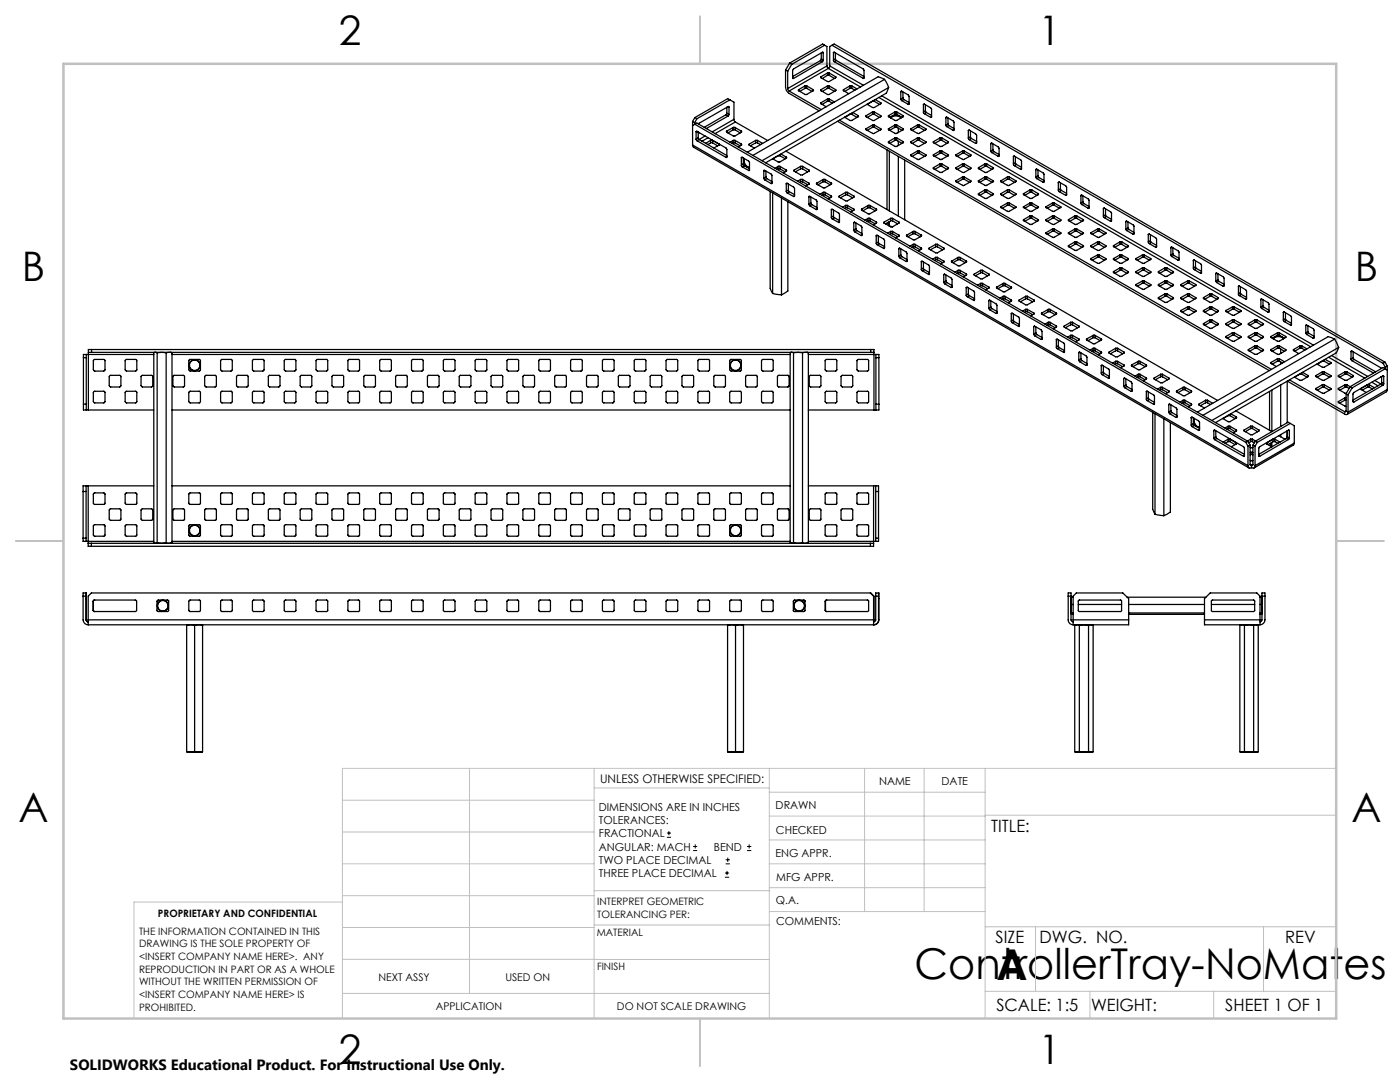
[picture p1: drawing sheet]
<svg xmlns="http://www.w3.org/2000/svg" width="279mm" height="216mm" viewBox="0 0 279 216" stroke-linecap="round" stroke-linejoin="round" font-family="sans-serif">
<defs><g id="words">
<g font-size="8.5">
<text x="182.5" y="195.4">ControllerTray-NoMates</text>
<text x="198.9" y="195.5">A</text>
</g>
<g font-size="8.1">
<text x="67.6" y="8.9">2</text>
<text x="207.3" y="8.9">1</text>
<text x="4.4" y="56.1">B</text>
<text x="270.4" y="56.1">B</text>
<text x="3.7" y="164.1">A</text>
<text x="269.7" y="164.1">A</text>
<text x="67.6" y="212.4">2</text>
<text x="207.3" y="212.4">1</text>
</g>
<g font-size="3.4">
<text x="197.8" y="166">TITLE:</text>
<text x="198.7" y="188.1">SIZE</text>
<text x="207.5" y="188.1">DWG. NO.</text>
<text x="256.5" y="188.2">REV</text>
<text x="198.8" y="201.7">SCALE: 1:5</text>
<text x="217.7" y="201.8">WEIGHT:</text>
<text x="244.5" y="201.7">SHEET 1 OF 1</text>
</g>
<text font-size="3" x="14" y="213.5">SOLIDWORKS Educational Product. For Instructional Use Only.</text>
<text font-size="2.4" x="119.8" y="156.2">UNLESS OTHERWISE SPECIFIED:</text>
<g font-size="2.2">
<text x="119.5" y="161.8">DIMENSIONS ARE IN INCHES</text>
<text x="154.8" y="161.4">DRAWN</text>
<text x="175.4" y="156.6">NAME</text>
<text x="187.9" y="156.7">DATE</text>
<text x="119.5" y="164.4">TOLERANCES:</text>
<text x="119.5" y="167.1">FRACTIONAL</text>
<text x="154.9" y="166.3">CHECKED</text>
<text x="119.5" y="169.7">ANGULAR: MACH</text>
<text x="119.5" y="172.4">TWO PLACE DECIMAL</text>
<text x="142.5" y="169.7">BEND</text>
<text x="154.8" y="171">ENG APPR.</text>
<text x="119.5" y="175">THREE PLACE DECIMAL</text>
<text x="154.9" y="175.7">MFG APPR.</text>
<text x="154.9" y="180.4">Q.A.</text>
<text x="154.9" y="184.6">COMMENTS:</text>
</g>
<g font-size="2.1">
<text x="75.5" y="195.7">NEXT ASSY</text>
<text x="100.9" y="195.7">USED ON</text>
<text x="86.9" y="201.5">APPLICATION</text>
<text x="123.1" y="201.6">DO NOT SCALE DRAWING</text>
</g>
<g font-size="2">
<text x="31.5" y="182.9">PROPRIETARY AND CONFIDENTIAL</text>
<text x="119.2" y="180.6">INTERPRET GEOMETRIC</text>
<text x="119.2" y="183.1">TOLERANCING PER:</text>
<text x="27.8" y="186.5">THE INFORMATION CONTAINED IN THIS</text>
<text x="27.8" y="189">DRAWING IS THE SOLE PROPERTY OF</text>
<text x="27.8" y="191.6">&lt;INSERT COMPANY NAME HERE&gt;. ANY</text>
<text x="119.1" y="186.7">MATERIAL</text>
<text x="27.8" y="194.1">REPRODUCTION IN PART OR AS A WHOLE</text>
<text x="27.8" y="196.6">WITHOUT THE WRITTEN PERMISSION OF</text>
<text x="119.1" y="193.5">FINISH</text>
<text x="27.8" y="199.1">&lt;INSERT COMPANY NAME HERE&gt; IS</text>
<text x="27.8" y="201.7">PROHIBITED.</text>
</g>
</g></defs>
<g fill="none" stroke="#000" stroke-width=".2">
<path d="M133.1 167.1h.8M133.1 166.2h.8M133.5 165.8v.9M138.3 169.7h.8M138.3 168.9h.8M138.7 168.5v.8M144.7 175h.8M144.7 174.2h.8M144.8 172.4h.9M144.8 171.6h.9M145.1 173.8v.8M145.2 171.1v.9"/>
<path d="M149.1 169.7h.8M149.1 168.9h.8M149.5 168.5v.8"/>
</g>
<g fill="none" stroke="#c0c0c0" stroke-width=".2">
<path d="M68.3 159.7h50.3M93.7 153.3v44.9M118.6 153.3v49.9M118.6 157.2h34.9M153.5 153.3v49.9M153.5 158.1h43.1M172.5 153.3v28.6M184.4 153.3v28.6M196.6 153.3v49.9M266.7 153.3h-198.4v49.9M68.3 178.7h50.3M68.3 172.4h50.3"/>
<path d="M68.3 166h50.3M68.3 180h-41.6v23.2M118.6 177.7h35M153.5 167.6h43.1M153.5 162.8h43.1M153.5 172.4h43.1M153.5 177.1h43.1M196.6 162.7h70.1M68.3 198.2h85.2M68.3 191.4l85.2 .1M68.3 185.1h50.3M118.6 184.6h35"/>
<path d="M153.6 181.9h43M196.6 197.8h70.1M196.6 184.9h70.1M206.7 184.9v12.9M217.5 197.8v5.4M242.2 197.8v5.4M252.2 184.9v12.9"/>
</g>
<path d="M139.7 3.2v9.5M3.1 107.9h9.6M266.7 107.9h9.5M139.7 203.2v9.6" fill="none" stroke="#c0c0c0" stroke-width=".25"/>
<path d="M12.7 12.7h254v190.5h-254z" fill="none" stroke="#c0c0c0" stroke-width=".5"/>
<g fill="none" stroke="#000" stroke-width=".25">
<path d="M145.7 19.9l-6.6 3.8M145.7 19.9l.8 .5v3.4M145.7 19.9l-.5-.2-6.5 3.8M156.8 14v3.4a1.47 1.47 0 0 0 .7 1.2l6 3.5M156.8 14l.4 .2M157.2 17.7l.3 .5M157.2 14.2v3.5M157.5 18.2l6.4 3.7M157.6 12.6l-.8 1.4M157.6 12.6l.4 .2M158 12.8l-.8 1.4M158.2 15.6l.2 .1"/>
<path d="M159.4 17.9v.2M159.4 18.1l1.3 .8h.3l1.3-.8M160.7 17.1h.3M160.7 17.6h.3M160.7 17.1v.5M160.7 17.1l-1.3 .8M160.7 17.6l-1.1 .6M161 17.1l1.3 .8M161 17.1v.5M161 17.6l1.1 .6M162.3 17.9v.2M163.7 12.1l.4 .2"/>
<path d="M163.7 12.1l-5.5 3.2M163.9 17.9v.2M163.9 18.1l1.3 .8h.3l1.3-.8M163.9 15.3v.2M163.9 15.5l1.4 .8 1.5-.8M163.9 11.8l-.2 .3M163.9 11.8l.4 .2M163.9 10.6v1.2M164.1 10.4h.2v.1M164.1 10.4l-5.7 3.4-.2 .2v1.6M164.1 12.3l-5.7 3.4M164.1 10.4l.2 .1"/>
<path d="M164.3 12l-.2 .3M164.3 10.5v1.5M164.6 9l-6.6 3.8M164.6 9l.4 .3v3.9M164.6 9l-.4-.2-6.6 3.8M165 13.2l.3 .5M165 13.2l-7.8 4.5M165.1 19.8h.4M165.1 17.1h.4M165.1 14.6h.4M165.1 17.6h.4M165.1 15h.4"/>
<path d="M165.1 19.8l-1.2 .7M165.1 17.1l-1.2 .8M165.1 14.6l-1.2 .7M165.1 14.6v.4M165.1 17.1v.5M165.1 19.8v.4M165.1 17.6l-1 .6M165.1 15l-1 .7M165.3 13.7l-7.8 4.5M165.3 13.7l6.4 3.7M165.5 19.8l1 .6M165.5 17.1l1.3 .8"/>
<path d="M165.5 14.6l1.3 .7M165.5 17.6l1 .6M165.5 14.6v.4M165.5 17.1v.5M165.5 19.8v.4M165.5 15l1 .7M165.6 13.2l-.3 .5M165.6 13.2l6.7 3.8M166.1 9l109.9 63.5M166.1 9l-.5 .3v3.9M166.1 9l.4-.2 109.9 63.5M166.3 12l.2 .3"/>
<path d="M166.3 10.5v1.5M166.5 10.4l5.8 3.4 .1 1.7M166.5 10.4l-.2 .1M166.5 12.3l5.8 3.3M166.7 11.7l.2 .4M166.7 11.7l-.4 .3M166.7 10.5v1.2M166.8 17.9l.1 .1-.1 .1M166.8 15.3l.1 .1-.1 .1M166.8 15.3v.2M166.8 17.9v.2M166.9 12.1l-.4 .2"/>
<path d="M166.9 12.1l5.5 3.2M168.3 17.9v.2M168.3 18.1l1.1 .6M169.6 17.1h.4M169.6 17.6h.4M169.6 17.1l-1.3 .8M169.6 17.1v.5M169.6 17.6l-1 .6M170 17.1l1 .6M170 17.1v.5M170 17.6l.6 .4M172.4 15.5v.2l-.1-.1"/>
<path d="M172.4 15.5l-.1 .1M174.5 20v.2M174.7 19.9l1.1 .6M175.4 19.4l86.1 49.8M176 19.1l86.1 49.8M176.5 15.8l.8 1.7M176.5 15.8l-1.2-.5-26.1 15.1M176.5 15.8l-26.3 15.2M177.3 17.5l-.4 1.1-24.1 13.9M177.3 17.5l-25.2 14.6M179.8 19.8l.2 .3M179.8 18.3v1.5"/>
<path d="M180 18.2l1.3 .8 .1 1.7M180 18.2l-.2 .1M180.2 19.5l.2 .4M180.2 19.5l-.4 .3M180.2 18.3v1.2M180.4 19.9l-.4 .2M180.4 19.9l1 .6M138.2 28.9l.2 .5 110.9 64M138.2 28.9l110.9 64M138.2 24.2v4.7M138.2 24.2l.4 .3M138.6 24.5v.3"/>
<path d="M138.7 24.8l-.5 .2M138.7 24.8l109.9 63.5M138.7 24.8l.4-.2 109.9 63.5M138.7 23.5l-.5 .7M138.7 23.5l.4 .2M138.9 27.8l.2 .3M138.9 26.3v1.5M139.1 23.7l-.5 .8M139.1 26.2l5.9 3.4 .1 1.7M139.1 26.2l-.2 .1M139.1 28.1l5.8 3.3M139.3 26.4l.2 .1z"/>
<path d="M139.3 27.5l.2 .3M139.3 27.5l-.4 .3M139.3 26.3v1.2M139.5 27.8l-.4 .3M139.5 27.8l5.6 3.2M139.5 26.5h.1M140.7 27.1l-1.2 .7M141.3 27.5l-1.2 .7M141.8 28h.4M141.8 28.5h.4M141.8 28l-1 .6M141.8 28v.5"/>
<path d="M141.8 28.5l-.5 .4M142.2 28l1.3 .8M142.2 28.5l1 .6M142.2 28v.5M143.5 28.8v.2M143.5 29l-1 .5M144.9 22.9l-4.4 2.5M144.9 22.9l.4 .2M145 26.2v.2M145 26.4l1.4 .8 1.6-.8M145.1 31.3l-.2 .1M145.1 22.6l-.2 .3"/>
<path d="M145.1 21.4v1.2M145.1 22.6l.4 .2M145.3 21.3l.2 .1M145.3 21.3l-5.9 3.4M145.3 23.1l-4.3 2.5M145.5 22.8l-.2 .3M145.5 21.4v1.4M146.3 25.4h.4M146.3 28h.4M146.3 28.5h.4M146.3 25.9h.4M146.3 25.4l-1.3 .8"/>
<path d="M146.3 28l-.6 .4M146.3 25.4v.5M146.3 28v.5M146.3 28.5l-.2 .1M146.3 25.9l-1 .6M146.5 23.8l.3 .5M146.5 23.8l-4.4 2.5M146.7 25.4l1.3 .8M146.7 28l1.3 .8M146.7 25.4v.5M146.7 28v.5M146.7 28.5l1 .6"/>
<path d="M146.7 25.9l1 .6M146.8 24.3l6.4 3.7M146.8 24.3l-4.1 2.4M148 33l.1 .3M148 26.2v.2M148 28.8v.2M148 31.5v1.5M148 29l-.7 .3M148.1 31.4l1.4 .9 .1 1.6M148.1 31.4l-.1 .1M148.1 33.3l1.3 .7M148.3 32.7l.2 .4"/>
<path d="M148.3 32.7l-.3 .3M148.3 31.5v1.2M148.5 31.6a1.41 1.41 0 0 0 1.1 1.9M148.5 33.1l-.4 .2M148.5 33.1l1.1 .6M148.6 31.6a1.42 1.42 0 0 0 1 1.8M149.5 28.8v.2M149.5 29l1.1 .6M149.6 33.9l-.2 .1M150.8 28h.4M150.8 28.5h.4M150.8 28l-1.3 .8"/>
<path d="M150.8 28v.5M150.8 28.5l-1 .6M151.2 28l1 .6M151.2 28v.5M151.2 28.5l.6 .4M152.4 35.6l.2 .3M152.4 34.1v1.5M152.6 34l1.4 .9 .1 1.6M152.6 34h-.1l-.1 .1M152.6 35.9l1.3 .7M152.6 34l-.2 .1M152.9 35.3l.1 .3"/>
<path d="M152.9 35.3l-.5 .3M152.9 34.1v1.2M153 35.6l-.4 .3M153 35.6l1.1 .6M153.7 38.2v19.3l.5 1.1M154.1 36.5l-.2 .1M154.2 38.5v20.1M155.3 33.2h.3M155.3 33.7h.3M155.3 31.1h.3M155.3 33.2l-.6 .4M155.3 31v.1"/>
<path d="M155.3 33.2v.5M155.3 33.7l-.2 .1M155.3 31.1l-1 .6M155.6 31.1l1.1 .6M155.6 33.2l1.3 .7M155.6 30.8v.3M155.6 33.2v.5M155.6 33.7l1.1 .6M155.9 30.7l1 .7M156 39.5v19.3M156.8 30.2l86.2 49.7M156.9 38.2l.2 .3"/>
<path d="M156.9 31.6l-1.4 .7-1.3-.6M156.9 31.4l.1 .1-.1 .1M156.9 33.9l.1 .1-.1 .1M156.9 31.4v.2M156.9 33.9v.2M156.9 36.7v1.5M156.9 34.1l-.6 .4M157.1 36.6l1.4 .9 .1 1.6M157.1 36.6l-.2 .1M157.1 38.5l1.3 .7M157.3 37.9l.2 .3M157.3 37.9l-.4 .3"/>
<path d="M157.3 36.7v1.2M157.5 38.2l-.4 .3M157.5 38.2l1.1 .6M158.5 33.9v.2M158.5 34.1l1.3 .8h.3l1.3-.8M158.6 39.1l-.2 .1M159.8 33.2h.4M159.8 35.8h.4M159.8 36.3h.4M159.8 33.7h.4M159.8 33.2l-1.3 .7M159.8 35.8l-.6 .4"/>
<path d="M159.8 33.2v.5M159.8 35.8v.5M159.8 36.3l-.2 .1M159.8 33.7l-1.1 .6M160.2 33.2l1.2 .7M160.2 35.8l1.2 .7M160.2 36.3l1 .6M160.2 33.2v.5M160.2 35.8v.5M160.2 33.7l1 .6M161.4 33.9v.2M161.4 36.5v.3"/>
<path d="M161.4 39.3v1.4M161.4 36.8l-.6 .3M161.6 39.2l1.4 .8 .1 1.7M161.6 39.2l-.2 .1M161.8 39.3v1.2M163 36.5l-.1 .2 .1 .1M163 36.8l1.4 .7 1.5-.7M163 36.5v.3M163.9 20.5v.2M163.9 20.7l1 .6M164.3 35.8h.3M164.3 38.4h.3"/>
<path d="M164.3 38.9h.3M164.3 36.3h.3M164.3 35.8v.5M164.3 38.4v.5M164.3 35.8l-1.3 .7M164.3 38.4l-.6 .3M164.3 38.9l-.2 .1M164.3 36.3l-1.1 .6M164.6 35.8l1.3 .7M164.6 38.4l1.3 .7M164.6 35.8v.5M164.6 38.4v.5"/>
<path d="M164.6 38.9l1.1 .6M164.6 36.3l1.1 .6M165.1 20.2h.4M165.1 20.2l-1 .6M165.5 20.2l.6 .4M165.9 36.5v.3M165.9 39.1v.2M165.9 39.3l-.6 .4M167.1 24.2l86.2 49.7M167.5 39.1v.2M167.5 39.3l1.3 .8 1.6-.8M167.5 24l86.2 49.7"/>
<path d="M168.8 38.4h.3M168.8 38.9h.3M168.8 38.4l-1.3 .7M168.8 38.4v.5M168.8 38.9l-1.1 .6M169.1 38.4l1.3 .7M169.1 38.4v.5M169.1 38.9l1.1 .6M169.6 22.8h.4M169.6 22.8l-1 .6M169.6 22.8h.1M170 22.8l1 .6"/>
<path d="M170 22.6v.2M170.2 22.4l1.1 .7M170.4 39.1v.2M171.3 23.1v.2M171.3 23.3l-1.3 .8h-.3l-1.1-.7M172.9 25.7l-.1 .1 .1 .1M172.9 25.9l1.3 .8 1.6-.8M172.9 23.1l-.1 .1 .1 .1M172.9 23.3l1.3 .8h.2l1.4-.8M172.9 23.1v.2M172.9 25.7v.2M174.1 24.9h.4"/>
<path d="M174.1 22.3h.4M174.1 25.4h.4M174.1 22.8h.4M174.1 20.2h.4M174.1 24.9l-1.2 .8M174.1 22.3l-1.2 .8M174.1 20.2h.1M174.1 22.3v.5M174.1 24.9v.5M174.1 25.4l-1 .6M174.1 22.8l-1 .6M174.1 20.2l-1 .6"/>
<path d="M174.5 24.9l1.3 .8M174.5 22.3l1.3 .8M174.5 22.3v.5M174.5 24.9v.5M174.5 25.4l1 .6M174.5 22.8l1 .6M174.5 20.2l1 .6M175.8 20.7l-1.5 .8-1.3-.7M175.8 20.5v.2M175.8 25.7v.2M175.8 23.1v.2M177 29.9v11.9"/>
<path d="M177.3 23.1v.2M177.3 23.3l1.3 .8h.3l1.3-.8M177.3 28.3v.2M177.3 28.5l1.4 .7 1.5-.7M177.3 25.7v.2M177.3 25.9l1.5 .8 1.4-.8M177.5 30.2v11.9M177.7 23.5a1.49 1.49 0 0 1 2.2 0M177.8 23.5a1.41 1.41 0 0 1 2 0M178.5 22.8h.5M178.6 22.3h.4M178.6 27.5h.4"/>
<path d="M178.6 24.9h.4M178.6 28h.4M178.6 25.4h.4M178.6 22.8h.4M178.6 22.3l-1.3 .8M178.6 27.5l-1.3 .8M178.6 24.9l-1.3 .8M178.6 22.3v.5M178.6 24.9v.5M178.6 27.5v.5M178.6 28l-1 .6M178.6 25.4l-1 .6"/>
<path d="M178.6 22.8l-1 .6M179 22.3l1.2 .8M179 27.5l1.2 .8M179 24.9l1.2 .8M179 22.3v.5M179 24.9v.5M179 27.5v.5M179 28l1 .6M179 25.4l1 .6M179 22.8l1 .6M179.3 25.6v.9M179.3 28.2v.8"/>
<path d="M179.3 31.2v11.9M180 20.1l1.3 .7M180.2 23.1v.2M180.2 28.3v.2M180.2 25.7v.2M180.6 32v11.9M181.4 20.7l-.1 .1M181.8 25.7v.2M181.8 25.9l1.4 .8 1.5-.8M181.8 30.9v.2M181.8 31.1l1.4 .8 1.5-.8M181.8 28.3v.2"/>
<path d="M181.8 28.5l1.4 .7 1.5-.7M183.1 24.9h.3M183.1 30.1h.3M183.1 27.5h.3M183.1 30.6h.3M183.1 28h.3M183.1 25.4h.3M183.1 24.9l-1.3 .8M183.1 30.1l-1.3 .8M183.1 27.5l-1.3 .8M183.1 24.9v.5M183.1 27.5v.5"/>
<path d="M183.1 30.1v.5M183.1 30.6l-1 .6M183.1 28l-1 .6M183.1 25.4l-1 .6M183.4 24.9l1.3 .8M183.4 30.1l1.3 .8M183.4 27.5l1.3 .8M183.4 24.9v.5M183.4 27.5v.5M183.4 30.1v.5M183.4 30.6l1.1 .6M183.4 28l1.1 .6"/>
<path d="M183.4 25.4l1.1 .6M184.3 22.4l.2 .3M184.3 20.9v1.5M184.5 20.8l1.3 .8 .1 1.7M184.5 20.8l-.2 .1M184.5 22.7l1.2 .7M184.7 22.1l.2 .3M184.7 22.1l-.4 .3M184.7 20.9v1.2M184.7 25.7v.2M184.7 30.9v.2M184.7 28.3v.2"/>
<path d="M184.9 22.4l-.4 .3M184.9 22.4l1 .6M185.9 23.3l-.2 .1M186.3 28.3v.2M186.3 28.5l1.4 .7 1.5-.7M186.3 33.4v.3M186.3 33.7l1.4 .7 1.5-.7M186.3 30.9v.2M186.3 31.1l1.4 .8 1.5-.8M187.6 27.5h.4M187.6 32.7h.4M187.6 30.1h.4"/>
<path d="M187.6 33.2h.4M187.6 30.6h.4M187.6 28h.4M187.6 27.5l-1.3 .8M187.6 32.7l-1.3 .7M187.6 30.1l-1.3 .8M187.6 27.5v.5M187.6 30.1v.5M187.6 32.7v.5M187.6 33.2l-1.1 .6M187.6 30.6l-1.1 .6M187.6 28l-1.1 .6"/>
<path d="M188 27.5l1.2 .8M188 32.7l1.2 .7M188 30.1l1.2 .8M188 27.5v.5M188 30.1v.5M188 32.7v.5M188 33.2l1 .6M188 30.6l1 .6M188 28l1 .6M188.8 25l.1 .3M188.8 23.5v1.5M188.9 23.4l1.4 .8 .1 1.7"/>
<path d="M188.9 23.4l-.1 .1M188.9 25.3l1.3 .7M189.2 24.7l.2 .3M189.2 24.7l-.4 .3M189.2 23.5v1.2M189.2 28.3v.2M189.2 33.4v.3M189.2 30.9v.2M189.4 25l-.5 .3M189.4 25l1 .6M190.4 25.9v.1h-.2M190.4 25.9l-.2 .1"/>
<path d="M190.8 30.9v.2M190.8 31.1l1.4 .8 1.5-.8M190.8 36.1v.2M190.8 36.3l1.4 .7 1.5-.7M190.8 33.4v.3M190.8 33.7l1.4 .7 1.5-.7M192.1 30.1h.3M192.1 35.3h.3M192.1 32.7h.3M192.1 35.8h.3M192.1 33.2h.3M192.1 30.6h.3"/>
<path d="M192.1 30.1l-1.3 .8M192.1 35.3l-1.3 .8M192.1 32.7l-1.3 .7M192.1 30.1v.5M192.1 32.7v.5M192.1 35.3v.5M192.1 35.8l-1.1 .6M192.1 33.2l-1.1 .6M192.1 30.6l-1.1 .6M192.4 30.1l1.3 .8M192.4 35.3l1.3 .8M192.4 32.7l1.3 .7"/>
<path d="M192.4 33.2l1.1 .6M192.4 30.1v.5M192.4 32.7v.5M192.4 35.3v.5M192.4 35.8l1.1 .6M192.4 30.6l1.1 .6M193.3 27.6l.1 .3M193.3 26.1v1.5M193.4 26l1.5 .9v1.6M193.4 26l-.1 .1M193.4 27.9l1.3 .7M193.7 27.3l.2 .3"/>
<path d="M193.7 27.3l-.4 .3M193.7 26.1v1.2M193.7 30.9v.2M193.7 36.1v.2M193.7 33.4v.3M193.9 27.6l-.5 .3M193.9 27.6l1 .6M194.9 28.5l-.2 .1M195.3 33.4v.3M195.3 33.7l1.3 .7 1.6-.7M195.3 38.6v.2M195.3 38.8l1.3 .8 1.6-.8"/>
<path d="M195.3 36.1v.2M195.3 36.3l1.4 .7 1.5-.7M196.6 32.7h.3M196.6 37.9h.3M196.6 35.3h.3M196.6 38.4h.3M196.6 35.8h.3M196.6 33.2h.3M196.6 32.7l-1.3 .7M196.6 37.9l-1.3 .7M196.6 35.3l-1.3 .8M196.6 32.7v.5"/>
<path d="M196.6 35.3v.5M196.6 37.9v.5M196.6 38.4l-1.1 .6M196.6 35.8l-1.1 .6M196.6 33.2l-1.1 .6M196.9 32.7l1.3 .7M196.9 37.9l1.3 .7M196.9 38.4l1.1 .6M196.9 35.3l1.3 .8M196.9 32.7v.5M196.9 35.3v.5M196.9 37.9v.5"/>
<path d="M196.9 35.8l1.1 .6M196.9 33.2l1.1 .6M197.7 30.2l.2 .2M197.7 28.7v1.5M197.9 28.6l1.4 .8 .1 1.7M197.9 28.6l-.2 .1M197.9 30.4l1.3 .8M198.2 29.9l.1 .3M198.2 29.9l-.5 .3M198.2 28.7v1.2M198.2 33.4l.1 .1-.1 .2M198.2 38.6l.1 .1-.1 .1"/>
<path d="M198.2 36.1l.1 .1-.1 .1M198.2 33.4v.3M198.2 36.1v.2M198.2 38.6v.2M198.3 30.2l-.4 .2M198.3 30.2l1.1 .6M199.4 31.1l-.2 .1M199.8 36.1v.2M199.8 36.3l1.4 .7 1.5-.7M199.8 38.6v.2M199.8 38.8l1.4 .8 1.5-.8M201 35.3h.4"/>
<path d="M201 37.9h.4M201 38.4h.4M201 35.8h.4M201 35.3l-1.2 .8M201 37.9l-1.2 .7M201 35.3v.5M201 37.9v.5M201 38.4l-1 .6M201 35.8l-1 .6M201.4 35.3l1.3 .8M201.4 37.9l1.3 .7M201.4 35.3v.5"/>
<path d="M201.4 37.9v.5M201.4 38.4l1.1 .6M201.4 35.8l1.1 .6M202.2 32.7l.2 .4M202.2 31.3v1.4M202.4 31.2l1.4 .8 .1 1.7M202.4 31.2l-.2 .1M202.4 33.1l1.3 .7M202.6 32.5l.2 .3M202.6 32.5l-.4 .2M202.6 31.3v1.2M202.7 36.1v.2"/>
<path d="M202.7 38.6v.2M202.8 32.8l1.1 .6M202.8 32.8l-.4 .3M203.9 33.7l-.2 .1M204.3 38.6l-.1 .1 .1 .1M204.3 38.8l1.3 .8 1.6-.8M204.3 38.6v.2M205.6 37.9h.3M205.6 38.4h.3M205.6 37.9l-1.3 .7M205.6 37.9v.5M205.6 38.4l-1.1 .6"/>
<path d="M205.9 37.9l1.3 .7M205.9 37.9v.5M205.9 38.4l1 .6M206.7 35.3l.2 .3M206.7 33.9v1.4M206.9 33.8l1.4 .8 .1 1.7M206.9 33.8l-.2 .1M206.9 35.6l1.3 .8M207.2 35.1l.1 .3M207.2 35.1l-.5 .2M207.2 33.9v1.2M207.2 38.6v.2"/>
<path d="M207.3 35.4l-.4 .2M207.3 35.4l1.1 .6M208.4 36.3l-.1 .1h-.1M208.4 36.3l-.2 .1M211.2 37.9l.2 .3M211.2 36.4v1.5M211.4 36.3l1.4 1 .1 1.6M211.4 36.3l-.2 .1M211.4 38.2l1.3 .8M211.6 37.7l.2 .3M211.6 37.7l-.4 .2M211.6 36.5v1.2"/>
<path d="M211.8 38l-.4 .2M211.8 38l1.1 .6M212.9 38.9l-.2 .1M215.7 39.1v1.4M215.9 38.9l1.4 .9v1.7M215.9 38.9h-.1l-.1 .2M215.9 38.9l-.2 .2M216.1 39.1v1.2M154.2 58.6l1.8 .2M157.2 40.3v17.8l-1.2 .7M161.4 40.7l.2 .4M161.6 41.1l1.3 .7"/>
<path d="M161.8 40.5l.2 .3M161.8 40.5l-.4 .2M162 40.8l-.4 .3M162 40.8l1.1 .6M163.1 41.7l-.2 .1M165.9 43.4l.2 .3M165.9 41.9v1.5M166.1 41.8l1.4 .8v1.7M166.1 41.8l-.2 .1M166.1 43.7l1.3 .7M166.3 43.1l.2 .3M166.3 41.9v1.2"/>
<path d="M166.3 43.1l-.4 .3M166.5 43.4l-.4 .3M166.5 43.4l1 .6M167.5 44.3v.1h-.1M167.5 44.3l-.1 .1M168.8 41h.3M168.8 41.5h.3M168.8 41l-.7 .3M168.8 41v.5M168.8 41.5l-.2 .1M169.1 41l1.3 .7M169.1 41v.5"/>
<path d="M169.1 41.5l1.1 .6M170.4 45.9l.2 .3M170.4 41.7v.2M170.4 44.4v1.5M170.4 41.9l-.6 .4M170.6 44.3l1.4 1v1.6M170.6 44.3l-.2 .1M170.6 46.2l1.2 .8M170.8 45.7l.2 .3M170.8 45.7l-.4 .2M170.8 44.5v1.2M171 46l-.4 .2"/>
<path d="M171 46l1 .6M172 41.7v.2M172 41.9l1.4 .8 1.5-.8M172 46.9l-.2 .1M173.2 41h.4M173.2 43.6h.4M173.2 44.1h.4M173.2 41.5h.4M173.2 41l-1.2 .7M173.2 43.6l-.6 .3M173.2 41v.5M173.2 43.6v.5"/>
<path d="M173.2 44.1l-.2 .1M173.2 41.5l-1 .6M173.6 41l1.3 .7M173.6 43.6l1.3 .7M173.6 41v.5M173.6 43.6v.5M173.6 44.1l1.1 .6M173.6 41.5l1.1 .6M174.9 48.5l.1 .3M174.9 47.1v1.4M174.9 41.7v.2M174.9 44.3v.2"/>
<path d="M174.9 44.5l-.6 .4M175 47l1.4 .7 .1 1.8M175 47l-.1 .1M175 48.8l1.4 .8M175.3 48.3l.2 .3M175.3 48.3l-.4 .2M175.3 47.1v1.2M175.5 48.6l-.5 .2M175.5 48.6l1 .6M176.5 44.3v.2M176.5 44.5l1.3 .8 1.6-.8M176.5 49.5l-.1 .1"/>
<path d="M177.2 44.4l.3 .7M177.5 45.1l.7 .1M177.5 44.2v.9M177.8 43.6h.3M177.8 46.2h.3M177.8 46.6h.3M177.8 44.1h.3M177.8 43.6l-1.3 .7M177.8 46.2l-.7 .3M177.8 43.6v.5M177.8 46.2v.4M177.8 46.6l-.2 .2"/>
<path d="M177.8 44.1l-1.1 .6M178.1 43.6l1.3 .7M178.1 46.2l1.3 .7M178.1 43.6v.5M178.1 46.2v.4M178.1 46.6l1 .6M178.1 44.1l1 .6M179.4 51.1l.2 .3M179.4 44.3v.2M179.4 46.9v.2M179.4 49.6v1.5M179.4 47.1l-.6 .4"/>
<path d="M179.6 49.5l1.3 .9 .1 1.7M179.6 49.5l-.2 .1M179.6 51.4l1.2 .8M179.8 50.9l.2 .3M179.8 49.7v1.2M179.8 50.9l-.4 .2M180 51.2l-.4 .2M180 51.2l1 .6M181 46.9v.2M181 47.1l1.4 .8 1.5-.8M181 52.1l-.2 .1M182.2 46.2h.4"/>
<path d="M182.2 48.8h.4M182.2 49.2h.4M182.2 46.6h.4M182.2 46.2l-1.2 .7M182.2 48.8l-.6 .3M182.2 46.2v.4M182.2 48.8v.4M182.2 49.2l-.2 .2M182.2 46.6l-1 .6M182.6 46.2l1.3 .7M182.6 48.8l1.3 .7M182.6 49.2l1.1 .6"/>
<path d="M182.6 46.2v.4M182.6 48.8v.4M182.6 46.6l1.1 .6M183.9 53.7l.1 .3M183.9 46.9v.2M183.9 49.5v.2M183.9 52.2v1.5M183.9 49.7l-.6 .4M184 52.1l1.4 .9 .1 1.6M184 52.1l-.1 .1M184 54l1.3 .8M184.3 53.5l.2 .3"/>
<path d="M184.3 52.3v1.2M184.3 53.5l-.4 .2M184.5 53.8l-.5 .2M184.5 53.8l1 .6M185.5 49.5v.2M185.5 49.7l1.3 .8 1.5-.8M185.5 54.6v.2h-.2M185.5 54.6l-.2 .2M186.7 48.8h.4M186.7 51.4h.4M186.7 51.8h.4M186.7 49.2h.4"/>
<path d="M186.7 48.8l-1.2 .7M186.7 51.4l-.6 .3M186.7 48.8v.4M186.7 51.4v.4M186.7 51.8l-.2 .2M186.7 49.2l-1 .6M187.1 48.8l1.2 .7M187.1 51.4l1.2 .7M187.1 48.8v.4M187.1 51.4v.4M187.1 51.8l1 .6M187.1 49.2l1 .6"/>
<path d="M188.3 56.3l.2 .3M188.3 49.5l.2 .1-.2 .1M188.3 52.1l.2 .1-.2 .1M188.3 49.5v.2M188.3 52.1v.2M188.3 54.8v1.5M188.3 52.3l-.6 .4M188.5 54.7l1.5 .9v1.7M188.5 54.7l-.2 .1M188.5 56.6l1.3 .8M188.8 56.1l.1 .3M188.8 54.9v1.2"/>
<path d="M188.8 56.1l-.5 .2M188.9 56.4l-.4 .2M188.9 56.4l1.1 .6M189.9 52.1v.2M189.9 52.3l1.5 .8 1.5-.8M190 57.3l-.2 .1M191.2 51.4h.4M191.2 53.9h.4M191.2 54.4h.4M191.2 51.8h.4M191.2 51.4l-1.3 .7M191.2 53.9l-.6 .4"/>
<path d="M191.2 51.4v.4M191.2 53.9v.5M191.2 54.4l-.2 .1M191.2 51.8l-1 .6M191.6 51.4l1.3 .7M191.6 51.8l1 .6M191.6 53.9l1.3 .8M191.6 51.4v.4M191.6 53.9v.5M191.6 54.4l1 .6M192.8 58.9l.2 .3M192.8 57.4v1.5"/>
<path d="M192.9 52.1v.2M192.9 54.7v.2M192.9 54.9l-.7 .3M193 57.3l1.4 .8 .1 1.7M193 57.3l-.2 .1M193 59.2l1.3 .7M193.3 58.7l.1 .3M193.3 57.5v1.2M193.3 58.7l-.5 .2M193.4 59l-.4 .2M193.4 59l1.1 .6M194.5 54.7l-.2 .1 .2 .1"/>
<path d="M194.5 54.9l1.3 .8 1.5-.8M194.5 54.7v.2M194.5 59.8l-.2 .1M195.7 53.9h.4M195.7 56.6h.4M195.7 57h.4M195.7 54.4h.4M195.7 53.9l-1.2 .8M195.7 56.6l-.6 .3M195.7 53.9v.5M195.7 56.6v.4M195.7 57l-.2 .1"/>
<path d="M195.7 54.4l-1 .6M196.1 53.9l1.2 .8M196.1 54.4l1 .6M196.1 56.6l1.2 .7M196.1 53.9v.5M196.1 56.6v.4M196.1 57l1 .6M197.3 54.7v.2M197.3 57.3v.2M197.3 57.5l-.6 .4M197.5 59.9l1.4 .9 .1 1.6M197.5 59.9l-.2 .1"/>
<path d="M198.9 57.3v.2M198.9 57.5l1.5 .8 1.4-.8M199.8 41.2v.2M199.8 41.4l1.4 .8 1.5-.8M200.2 56.6h.4M200.2 59.1h.4M200.2 59.6h.4M200.2 57h.4M200.2 56.6l-1.3 .7M200.2 59.1l-.6 .4M200.2 56.6v.4M200.2 59.1v.5"/>
<path d="M200.2 59.6l-.2 .1M200.2 57l-1.1 .6M200.6 56.6l1.2 .7M200.6 59.1l1.2 .8M200.6 56.6v.4M200.6 59.1v.5M200.6 59.6l1 .6M200.6 57l1 .6M201 40.5h.4M201 41h.4M201 40.5l-1.2 .7M201 40.5v.5"/>
<path d="M201 41l-1 .6M201.4 40.5l1.3 .7M201.4 41l1.1 .6M201.4 40.5v.5M201.8 57.3v.2M201.8 59.9v.2M202.7 41.2v.2M203.4 59.9v.2M204.3 43.8l-.1 .1 .1 .1M204.3 44l1.3 .8 1.6-.8M204.3 41.2l-.1 .1 .1 .1M204.3 41.4l1.4 .8 1.5-.8"/>
<path d="M204.3 41.2v.2M204.3 43.8v.2M204.7 59.1h.3M204.7 59.6h.3M204.7 59.1l-1.3 .8M204.7 59.1v.5M204.7 59.6l-1 .6M205 59.1l1.3 .8M205 59.1v.5M205 59.6l1.1 .6M205.6 43.1h.3M205.6 40.5h.3"/>
<path d="M205.6 43.6h.3M205.6 41h.3M205.6 43.1l-1.3 .7M205.6 40.5l-1.3 .7M205.6 40.5v.5M205.6 43.1v.5M205.6 43.6l-1.1 .6M205.6 41l-1.1 .6M205.9 43.1l1.3 .7M205.9 40.5l1.3 .7M205.9 40.5v.5M205.9 43.1v.5"/>
<path d="M205.9 43.6l1 .6M205.9 41l1 .6M206.3 59.9v.2M207.2 43.8v.2M207.2 41.2v.2M208.8 41.2v.2M208.8 41.4l1.4 .8 1.5-.8M208.8 46.4v.2M208.8 46.6l1.4 .8 1.5-.8M208.8 43.8v.2M208.8 44l1.3 .8 1.6-.8M210 40.5h.4"/>
<path d="M210 45.7h.4M210 43.1h.4M210 46.1h.4M210 43.6h.4M210 41h.4M210 40.5l-1.2 .7M210 45.7l-1.2 .7M210 43.1l-1.2 .7M210 40.5v.5M210 43.1v.5M210 45.7v.4M210 46.1l-1 .6"/>
<path d="M210 43.6l-1 .6M210 41l-1 .6M210.4 40.5l1.3 .7M210.4 45.7l1.3 .7M210.4 43.1l1.3 .7M210.4 43.6l1.1 .6M210.4 40.5v.5M210.4 43.1v.5M210.4 45.7v.4M210.4 46.1l1.1 .6M210.4 41l1.1 .6M211.7 41.2v.2"/>
<path d="M211.7 46.4v.2M211.7 43.8v.2M213.3 43.8v.2M213.3 44l1.3 .8 1.6-.8M213.3 49v.2M213.3 49.2l1.3 .8 1.6-.8M213.3 46.4v.2M213.3 46.6l1.4 .8 1.5-.8M214.5 43.1h.4M214.5 48.3h.4M214.5 45.7h.4M214.5 48.8h.4"/>
<path d="M214.5 46.1h.4M214.5 43.6h.4M214.5 43.1l-1.2 .7M214.5 48.3l-1.2 .7M214.5 45.7l-1.2 .7M214.5 43.1v.5M214.5 45.7v.4M214.5 48.3v.5M214.5 48.8l-1 .6M214.5 46.1l-1 .6M214.5 43.6l-1 .6M214.9 43.1l1.3 .7"/>
<path d="M214.9 48.3l1.3 .7M214.9 48.8l1 .6M214.9 45.7l1.3 .7M214.9 43.1v.5M214.9 45.7v.4M214.9 48.3v.5M214.9 46.1l1 .6M214.9 43.6l1 .6M215.7 40.5l.2 .3M215.9 40.8l1.3 .8M216.1 40.3l.2 .3M216.1 40.3l-.4 .2"/>
<path d="M216.2 43.8v.2M216.2 49v.2M216.2 46.4v.2M216.3 40.6l-.4 .2M216.3 40.6l1 .6M217.3 41.5l-.1 .1M217.7 46.4v.2M217.7 46.6l1.5 .8 1.5-.8M217.7 51.6v.2M217.7 51.8l1.4 .8h.3l1.3-.8M217.7 49v.2M217.7 49.2l1.4 .8 1.6-.8"/>
<path d="M219 45.7h.4M219 50.9h.4M219 48.3h.4M219 51.3h.4M219 48.8h.4M219 46.1h.4M219 45.7l-1.3 .7M219 50.9l-1.3 .7M219 48.3l-1.3 .7M219 45.7v.4M219 48.3v.5M219 50.9v.4"/>
<path d="M219 51.3l-1 .6M219 48.8l-1 .6M219 46.1l-1 .6M219.4 45.7l1.3 .7M219.4 50.9l1.3 .7M219.4 48.3l1.3 .7M219.4 51.3l1 .6M219.4 45.7v.4M219.4 48.3v.5M219.4 50.9v.4M219.4 46.1l1 .6M219.4 48.8l1 .6"/>
<path d="M220.2 43.1l.2 .3M220.2 41.6v1.5M220.4 41.5l1.4 .9v1.7M220.4 41.5l-.2 .1M220.4 43.4l1.3 .8M220.6 42.9l.2 .3M220.6 42.9l-.4 .2M220.6 41.7v1.2M220.7 46.4v.2M220.7 51.6v.2M220.7 49v.2M220.8 43.2l-.4 .2"/>
<path d="M220.8 43.2l1 .6M221.8 44.1l-.1 .1M222.2 49v.2M222.2 49.2l1.4 .8 1.5-.8M222.2 54.2v.2M222.2 54.4l1.4 .8 1.5-.8M222.2 51.6v.2M222.2 51.8l1.4 .8h.2l1.3-.8M223.5 48.3h.4M223.5 53.4h.4M223.5 50.9h.4M223.5 53.9h.4"/>
<path d="M223.5 51.3h.4M223.5 48.8h.4M223.5 48.3l-1.3 .7M223.5 53.4l-1.3 .8M223.5 50.9l-1.3 .7M223.5 48.3v.5M223.5 50.9v.4M223.5 53.4v.5M223.5 53.9l-1 .6M223.5 51.3l-1 .6M223.5 48.8l-1 .6M223.9 48.3l1.2 .7"/>
<path d="M223.9 53.4l1.2 .8M223.9 50.9l1.2 .7M223.9 48.3v.5M223.9 50.9v.4M223.9 53.4v.5M223.9 53.9l1 .6M223.9 51.3l1 .6M223.9 48.8l1 .6M224.7 45.7l.2 .3M224.7 44.2v1.5M224.9 44.1l1.4 .9v1.6M224.9 44.1l-.2 .1"/>
<path d="M224.9 46l1.2 .7M225.1 45.5l.2 .3M225.1 45.5l-.4 .2M225.1 44.3v1.2M225.1 49v.2M225.1 54.2v.2M225.1 51.6v.2M225.3 45.8l-.4 .2M225.3 45.8l1 .6M226.3 46.6l-.2 .1M226.7 51.6v.2M226.7 51.8l1.3 .8h.3l1.3-.8"/>
<path d="M226.7 56.8v.2M226.7 57l1.3 .7h.3l1.3-.7M226.7 54.2v.2M226.7 54.4l1.4 .8 1.5-.8M228 50.9h.4M228 56.1h.4M228 53.4h.4M228 56.5h.4M228 53.9h.4M228 51.3h.4M228 50.9l-1.3 .7M228 56.1l-1.3 .7"/>
<path d="M228 53.4l-1.3 .8M228 50.9v.4M228 53.4v.5M228 56.1v.4M228 56.5l-1 .6M228 53.9l-1 .6M228 51.3l-1 .6M228.4 50.9l1.2 .7M228.4 56.1l1.2 .7M228.4 53.4l1.2 .8M228.4 50.9v.4M228.4 53.4v.5"/>
<path d="M228.4 56.1v.4M228.4 56.5l1 .6M228.4 53.9l1 .6M228.4 51.3l1 .6M229.2 48.3l.2 .3M229.2 46.8v1.5M229.4 46.7l1.4 .9v1.6M229.4 46.7l-.2 .1M229.4 48.6l1.2 .8M229.6 48l.2 .4M229.6 48l-.4 .3M229.6 46.8v1.2"/>
<path d="M229.6 51.6l.1 .1-.1 .1M229.6 56.8l.1 .1-.1 .1M229.6 54.2l.1 .1-.1 .1M229.6 51.6v.2M229.6 54.2v.2M229.6 56.8v.2M229.8 48.4l-.4 .2M229.8 48.4l1 .6M230.8 49.2l-.2 .2M231.2 54.2v.2M231.2 54.4l1.4 .8 1.5-.8M231.2 59.4v.2"/>
<path d="M231.2 59.6l1.4 .8 1.5-.8M231.2 56.8v.2M231.2 57l1.3 .7h.3l1.3-.7M232.5 53.4h.4M232.5 58.6h.4M232.5 56.1h.4M232.5 59.1h.4M232.5 56.5h.4M232.5 53.9h.4M232.5 53.4l-1.3 .8M232.5 58.6l-1.3 .8M232.5 56.1l-1.3 .7"/>
<path d="M232.5 53.4v.5M232.5 56.1v.4M232.5 58.6v.5M232.5 59.1l-1 .6M232.5 56.5l-1 .6M232.5 53.9l-1 .6M232.9 53.4l1.2 .8M232.9 58.6l1.2 .8M232.9 56.1l1.2 .7M232.9 53.4v.5M232.9 56.1v.4M232.9 58.6v.5"/>
<path d="M232.9 59.1l1 .6M232.9 56.5l1 .6M232.9 53.9l1 .6M233.7 50.9l.2 .3M233.7 49.4v1.5M233.9 49.3l1.4 .9v1.6M233.9 49.3h-.2v.1M233.9 51.2l1.2 .7M233.9 49.3l-.2 .1M234.1 50.7l.1 .2M234.1 50.7l-.4 .2M234.1 49.4v1.3"/>
<path d="M234.1 54.2v.2M234.1 59.4v.2M234.1 56.8v.2M234.2 50.9l-.3 .3M234.2 50.9l1.1 .6M235.3 51.8l-.2 .1M235.7 56.8v.2M235.7 57l1.3 .7h.3l1.3-.7M235.7 59.4v.2M235.7 59.6l1.4 .8 1.5-.8M237 56.1h.3M237 58.6h.3"/>
<path d="M237 59.1h.3M237 56.5h.3M237 56.1l-1.3 .7M237 58.6l-1.3 .8M237 56.1v.4M237 58.6v.5M237 59.1l-1.1 .6M237 56.5l-1.1 .6M237.3 56.1l1.3 .7M237.3 58.6l1.3 .8M237.3 56.1v.4M237.3 58.6v.5"/>
<path d="M237.3 59.1l1.1 .6M237.3 56.5l1.1 .6M238.2 53.5l.1 .3M238.2 52v1.5M238.3 51.9l1.4 .9 .1 1.6M238.3 51.9l-.1 .1M238.3 53.8l1.3 .7M238.6 53.2l.2 .4M238.6 53.2l-.4 .3M238.6 52v1.2M238.6 56.8v.2M238.6 59.4v.2"/>
<path d="M238.8 53.6l-.5 .2M238.8 53.6l1 .6M239.8 54.4l-.2 .1M240.2 59.4v.2M240.2 59.6l1.3 .8 1.6-.8M241.5 58.6h.3M241.5 59.1h.3M241.5 58.6l-1.3 .8M241.5 58.6v.5M241.5 59.1l-1.1 .6M241.8 58.6l1.3 .8M241.8 58.6v.5"/>
<path d="M241.8 59.1l1.1 .6M242.6 56.1l.2 .3M242.6 54.6v1.5M242.8 54.5l1.4 .9 .1 1.6M242.8 54.5l-.2 .1M242.8 56.4l1.3 .7M243.1 55.8l.1 .3M243.1 55.8l-.5 .3M243.1 54.6v1.2M243.1 59.4v.2M243.2 56.1l-.4 .3M243.2 56.1l1.1 .6"/>
<path d="M244.3 57l-.2 .1M247.2 58.7l.1 .3M247.2 57.2v1.5M247.3 57.1l1.4 .8 .1 1.7M247.3 57.1l-.1 .1M247.3 59l1.3 .7M247.5 58.4l.2 .3M247.5 58.4l-.3 .3M247.5 57.2v1.2M247.7 58.7l-.4 .3M247.7 58.7l1.1 .6M248.8 59.6l-.2 .1"/>
<path d="M251.6 59.8v1.4M251.8 59.7l1.4 .8 .1 1.7M251.8 59.7h-.1l-.1 .1M251.8 59.7l-.2 .1M252.1 59.8v1.2M16.7 71.4h.5M17.2 70.7h.4M17.2 70.7v11.1M17.2 70.7h-.5v11.1h.5M17.6 70.3v.4M17.6 70.3v-.6h156.8v.6M17.6 70.7h13.1"/>
<path d="M17.6 70.3h156.8M17.6 70.7v11.1M18.3 69.7v.6M18.7 78.2l.1-.1h2l.2 .2-.1 2-.2 .1h-1.9l-.2-.3zM18.7 71.9l.1-.2 2 .1 .2 .1-.1 2-.2 .1h-1.9l-.2-.2zM21.9 75l2-.1 .2 .1v2l-.1 .2h-1.9l-.3-.2v-1.9zM25 78.2l.2-.1h2l.1 .2v2l-.2 .1h-1.9l-.2-.3zM25.1 71.8l2-.1 .2 .1v2l-.1 .2h-1.9l-.3-.1v-1.9zM28.2 75l.2-.1h2l.1 .2-.1 2-.2 .1h-1.9l-.1-.3zM30.7 70.4v37.9M31 70.3h-.2l.6 .1M31.4 70.4h1.8"/>
<path d="M31.4 70.4v37.9M33.2 70.4h1.1M33.2 70.4v37.9M34 70.3l.3 .1M34.3 70.7h123.4M34.3 70.4v37.9M34.6 74.9h2l.2 .1v2l-.1 .2h-1.9l-.3-.2v-1.9zM37.7 78.2l.2-.1h2l.1 .2v2l-.2 .1h-1.9l-.2-.3zM37.8 71.8l2-.1 .2 .1v2l-.1 .2h-1.9l-.3-.1v-1.9zM41 75l2-.1 .1 .1 .1 2-.2 .2h-1.9l-.2-.2v-1.9zM44.1 71.9l.1-.2 2 .1 .2 .1-.1 2-.2 .1h-1.9l-.2-.2zM44.1 78.2l.1-.1h2l.2 .2-.1 2-.2 .1h-1.9l-.2-.3z"/>
<path d="M47.2 75l.2-.1h2l.1 .2v2l-.2 .1h-1.9l-.2-.3zM50.4 71.9l.2-.2 2 .1 .1 .1v2l-.2 .1h-1.9l-.2-.2zM50.4 78.2l.2-.1h2l.1 .2v2l-.2 .1h-1.9l-.2-.3zM53.6 75l.2-.1h2l.1 .2-.1 2-.2 .1h-1.9l-.1-.3zM56.8 71.8l.1-.1 2 .1 .2 .1-.1 2-.2 .1h-1.9l-.2-.2zM56.8 78.2l.1-.1h2l.2 .2-.1 2-.2 .1h-1.9l-.2-.3zM60 75l.1-.1h2l.1 .2v2l-.2 .1h-1.9l-.2-.3zM63.1 71.8l.2-.1 2 .1 .1 .1v2l-.2 .1h-1.9l-.2-.2zM63.1 78.2l.2-.1h2l.1 .2v2l-.2 .1h-1.9l-.2-.3zM66.3 75l.2-.1h2l.1 .2-.1 2-.2 .1h-1.9l-.1-.3zM69.5 71.8l.1-.1 2 .1 .2 .1-.1 2-.2 .1h-1.9l-.2-.2zM69.5 78.2l.1-.1h2l.2 .2-.1 2-.2 .1h-1.9l-.2-.3z"/>
<path d="M72.7 75l.1-.1h2l.1 .2v2l-.2 .1h-1.9l-.2-.3zM75.8 71.8l.2-.1 2 .1 .1 .1v2l-.2 .1h-1.9l-.2-.2zM75.8 78.2l.2-.1h2l.1 .2v2l-.2 .1h-1.9l-.2-.3zM79.1 74.9h2l.1 .1 .1 2-.2 .2h-1.9l-.2-.2v-1.9zM82.3 71.8l1.9-.1 .2 .1 .1 2-.2 .2h-1.9l-.2-.1-.1-1.9zM82.3 78.1h1.9l.2 .1 .1 2-.2 .2h-1.9l-.2-.2-.1-1.9zM85.4 74.9h2l.2 .1v2l-.1 .2h-1.9l-.3-.2v-1.9zM88.6 71.8l2-.1 .2 .1v2l-.1 .2h-1.9l-.3-.1v-1.9zM88.6 78.1h2l.2 .1v2l-.1 .2h-1.9l-.3-.2v-1.9zM91.8 74.9h2l.1 .1 .1 2-.2 .2h-1.9l-.2-.2v-1.9zM95 71.8l1.9-.1 .2 .1 .1 2-.2 .2h-1.9l-.2-.1-.1-1.9zM95 78.1h1.9l.2 .1 .1 2-.2 .2h-1.9l-.2-.2-.1-1.9z"/>
<path d="M98.1 74.9h2l.2 .1v2l-.1 .2h-1.9l-.3-.2v-1.9zM101.3 71.8l2-.1 .2 .1v2l-.1 .2h-1.9l-.3-.1v-1.9zM101.3 78.1h2l.2 .1v2l-.1 .2h-1.9l-.3-.2v-1.9zM104.5 74.9h2l.1 .1 .1 2-.2 .2h-1.9l-.2-.2v-1.9zM107.7 71.8l1.9-.1 .2 .1 .1 2-.2 .2h-1.9l-.2-.1-.1-1.9zM107.7 78.1h1.9l.2 .1 .1 2-.2 .2h-1.9l-.2-.2-.1-1.9zM110.8 74.9h2l.2 .1v2l-.1 .2h-1.9l-.3-.2v-1.9zM114 71.8l2-.1 .2 .1v2l-.1 .2h-1.9l-.3-.1v-1.9zM114 78.1h2l.2 .1v2l-.1 .2h-1.9l-.3-.2v-1.9zM117.2 74.9h2l.1 .1 .1 2-.2 .2h-1.9l-.2-.2v-1.9zM120.4 71.8l1.9-.1 .2 .1 .1 2-.2 .2h-1.9l-.2-.1-.1-1.9zM120.4 78.1h1.9l.2 .1 .1 2-.2 .2h-1.9l-.2-.2-.1-1.9z"/>
<path d="M123.5 75l2-.1 .2 .1v2l-.1 .2h-1.9l-.3-.2v-1.9zM126.7 71.8l2-.1 .2 .1v2l-.1 .2h-1.9l-.3-.1v-1.9zM126.7 78.1h2l.2 .1v2l-.1 .2h-1.9l-.3-.2v-1.9zM129.9 75l2-.1 .1 .1 .1 2-.2 .2h-1.9l-.2-.2v-1.9zM133 71.8l2-.1 .2 .1 .1 2-.2 .2h-1.9l-.2-.1-.1-1.9zM133 78.1h2l.2 .1 .1 2-.2 .2h-1.9l-.2-.2-.1-1.9zM136.2 75l2-.1 .2 .1v2l-.1 .2h-1.9l-.3-.2v-1.9zM139.4 71.8l2-.1 .2 .1v2l-.1 .2h-1.9l-.3-.1v-1.9zM139.4 78.1h2l.2 .1v2l-.1 .2h-1.9l-.3-.2v-1.9zM142.6 75l2-.1 .1 .1 .1 2-.2 .2h-1.9l-.2-.2v-1.9zM145.7 71.8l2-.1 .2 .1 .1 2-.2 .2h-1.9l-.2-.1-.1-1.9zM145.7 78.1h2l.2 .1 .1 2-.2 .2h-1.9l-.2-.2-.1-1.9z"/>
<path d="M148.9 75l2-.1 .2 .1v2l-.1 .2h-1.9l-.3-.2v-1.9zM152.1 71.8l2-.1 .2 .1v2l-.1 .2h-1.9l-.3-.1v-1.9zM152.1 78.1h2l.2 .1v2l-.1 .2h-1.9l-.3-.2v-1.9zM155.3 75l2-.1 .1 .1 .1 2-.2 .2h-1.9l-.2-.2v-1.9zM157.7 70.4v37.9M158 70.3h-.2l.6 .1M158.4 70.4h1.8M158.4 70.4v37.9M160.2 70.4h1.1M160.2 70.4v37.9M161 70.3l.3 .1M161.3 70.7h13.1"/>
<path d="M161.3 70.4v37.9M161.6 75l2-.1 .2 .1v2l-.1 .2h-1.9l-.3-.2v-1.9zM164.8 71.8l2-.1 .2 .1v2l-.1 .2h-1.9l-.3-.1v-1.9zM164.8 78.1h2l.2 .1v2l-.1 .2h-1.9l-.3-.2v-1.9zM168 75l2-.1 .1 .1 .1 2-.2 .2h-1.9l-.2-.2v-1.9zM171.1 71.8l2-.1 .2 .1 .1 2-.2 .2h-1.9l-.2-.1-.1-1.9zM171.1 78.1h2l.2 .1 .1 2-.2 .2h-1.9l-.2-.2-.1-1.9zM173.8 69.7v.6M174.4 70.3v.4M174.4 70.7h.4M174.4 70.7v11.1M174.8 70.7h.6v11.1h-.6"/>
<path d="M174.8 71.4h.6M174.8 70.7v11.1M197.3 61.5l.2 .3M197.3 60v1.5M197.5 61.8l1.3 .7M197.7 61.2l.2 .4M197.7 60v1.2M197.7 61.2l-.4 .3M197.9 61.6l-.4 .2M197.9 61.6l1.1 .6M199 62.4l-.2 .1M201.8 64.1l.2 .3"/>
<path d="M201.8 62.6v1.5M201.8 60.1l-.6 .3M202 62.5l1.4 .9v1.6M202 62.5l-.2 .1M202 64.4l1.3 .7M202.2 63.9l.2 .3M202.2 62.7v1.2M202.2 63.9l-.4 .2M202.4 64.2l-.4 .2M202.4 64.2l1 .6M203.4 60.1l1.4 .8 1.5-.8M203.4 65v.2l-.1-.1"/>
<path d="M203.4 65l-.1 .1M204.7 61.7h.3M204.7 62.2h.3M204.7 61.7l-.6 .4M204.7 61.7v.5M204.7 62.2l-.2 .1M205 61.7l1.3 .8M205 61.7v.5M205 62.2l1.1 .6M206.3 66.7l.2 .3M206.3 65.2v1.5M206.3 62.5v.2"/>
<path d="M206.3 62.7l-.6 .3M206.5 65.1l1.4 .9 .1 1.6M206.5 65.1l-.2 .1M206.5 67l1.3 .7M206.7 66.4l.2 .3M206.7 65.2v1.2M206.7 66.4l-.4 .3M206.9 66.7l-.4 .3M206.9 66.7l1.1 .6M207.9 62.5v.2M207.9 62.7l1.3 .7h.3l1.3-.7M208 67.6l-.2 .1"/>
<path d="M209.2 61.7h.3M209.2 64.3h.3M209.2 64.8h.3M209.2 62.2h.3M209.2 61.7l-1.3 .8M209.2 64.3l-.6 .4M209.2 61.7v.5M209.2 64.3v.5M209.2 64.8l-.2 .1M209.2 62.2l-1.1 .6M209.5 61.7l1.3 .8M209.5 64.3l1.3 .8"/>
<path d="M209.5 61.7v.5M209.5 64.3v.5M209.5 64.8l1.1 .6M209.5 62.2l1.1 .6M210.8 69.3l.2 .3M210.8 62.5v.2M210.8 65.1v.2M210.8 67.8v1.5M210.8 65.3l-.6 .3M211 67.7l1.4 .8v1.7M211 67.7h-.1l-.1 .1M211 69.6l1.3 .7"/>
<path d="M211 67.7l-.2 .1M211.2 69l.2 .4M211.2 67.8v1.2M211.2 69l-.4 .3M211.4 69.4l-.4 .2M211.4 69.4l1 .6M212.4 65.1v.2M212.4 65.3l1.3 .7 1.6-.7M212.4 70.2l-.1 .1M213.7 64.3h.3M213.7 66.9h.3M213.7 67.4h.3"/>
<path d="M213.7 64.8h.3M213.7 64.3l-1.3 .8M213.7 66.9l-.7 .4M213.7 64.3v.5M213.7 66.9v.5M213.7 67.4l-.2 .1M213.7 64.8l-1.1 .6M214 64.3l1.3 .8M214 66.9l1.3 .7M214 64.3v.5M214 66.9v.5M214 67.4l1.1 .6"/>
<path d="M214 64.8l1.1 .6M215.3 71.9l.2 .3M215.3 65.1v.2M215.3 67.6v.2M215.3 70.4v1.5M215.3 67.8l-.6 .4M215.5 70.3l1.4 .9v1.6M215.5 70.3l-.2 .1M215.5 72.2l1.2 .7M215.7 71.6l.2 .3M215.7 70.4v1.2M215.7 71.6l-.4 .3"/>
<path d="M215.9 71.9l-.4 .3M215.9 71.9l1 .6M216.9 67.6v.2M216.9 67.8l1.3 .8h.3l1.3-.8M216.9 72.8l-.2 .1M218.2 66.9h.3M218.2 69.5h.3M218.2 70h.3M218.2 67.4h.3M218.2 66.9l-1.3 .7M218.2 69.5l-.6 .3M218.2 66.9v.5"/>
<path d="M218.2 69.5v.5M218.2 70l-.3 .1M218.2 67.4l-1.1 .6M218.5 66.9l1.3 .7M218.5 69.5l1.3 .7M218.5 66.9v.5M218.5 69.5v.5M218.5 70l1.1 .6M218.5 67.4l1.1 .6M219.8 74.4l.2 .4M219.8 67.6l.1 .1-.1 .1M219.8 70.2l.1 .1-.1 .1"/>
<path d="M219.8 67.6v.2M219.8 70.2v.2M219.8 73v1.4M219.8 70.4l-.6 .4M220 72.9l1.4 .8v1.7M220 72.9l-.2 .1M220 74.8l1.2 .7M220.2 74.2l.2 .3M220.2 73v1.2M220.2 74.2l-.4 .2M220.4 74.5l-.4 .3M220.4 74.5l1 .6"/>
<path d="M221.4 70.2v.2M221.4 70.4l1.3 .8 1.6-.8M221.4 75.4l-.2 .1M222.6 69.5h.4M222.6 72.1h.4M222.6 72.6h.4M222.6 70h.4M222.6 69.5l-1.2 .7M222.6 72.1l-.6 .4M222.6 69.5v.5M222.6 72.1v.5M222.6 72.6l-.1 .1"/>
<path d="M222.6 70l-1 .6M223 69.5l1.3 .7M223 72.1l1.3 .7M223 69.5v.5M223 72.1v.5M223 72.6l1 .6M223 70l1 .6M224.3 77l.2 .4M224.3 75.6v1.4M224.3 70.2v.2M224.3 72.8v.2M224.3 73l-.6 .4"/>
<path d="M224.5 75.5l1.4 .9v1.6M224.5 75.5l-.2 .1M224.5 77.4l1.2 .7M224.7 76.8l.2 .3M224.7 75.6v1.2M224.7 76.8l-.4 .2M224.9 77.1l-.4 .3M224.9 77.1l1 .6M225.8 72.8v.2M225.8 73l1.4 .8h.3l1.3-.8M225.9 78l-.2 .1M227.2 72.1h.3"/>
<path d="M227.2 74.7h.3M227.2 75.2h.3M227.2 72.6h.3M227.2 72.1l-1.4 .7M227.2 74.7l-.7 .3M227.2 72.1v.5M227.2 74.7v.5M227.2 75.2l-.3 .1M227.2 72.6l-1.1 .6M227.5 72.1l1.3 .7M227.5 74.7l1.3 .7M227.5 72.1v.5"/>
<path d="M227.5 74.7v.5M227.5 75.2l1 .6M227.5 72.6l1 .6M228.8 79.6l.2 .3M228.8 72.8v.2M228.8 75.4v.2M228.8 78.2v1.4M228.8 75.6l-.7 .4M229 78.1l1.4 .8v1.7M229 78.1l-.2-.1v.2M229 79.9l1.2 .8M229 78.1l-.2 .1"/>
<path d="M229.2 79.4l.2 .3M229.2 78.2v1.2M229.2 79.4l-.4 .2M229.4 79.7l1 .6M229.4 79.7l-.4 .2M230.4 75.4v.2M230.4 75.6l1.3 .8 1.6-.8M231.6 74.7h.4M231.6 77.3h.4M231.6 77.8h.4M231.6 75.2h.4M231.6 74.7l-1.2 .7"/>
<path d="M231.6 77.3l-.6 .3M231.6 74.7v.5M231.6 77.3v.5M231.6 77.8l-.2 .1M231.6 75.2l-1 .6M232 74.7l1.3 .7M232 77.3l1.3 .7M232 74.7v.5M232 77.3v.5M232 77.8l1 .6M232 75.2l1 .6M233.3 75.4v.2"/>
<path d="M233.3 78v.2M233.3 78.2l-.6 .4M234.8 78v.2M234.8 78.2l1.3 .8h.3l1.4-.8M235.7 61.9v.3M235.7 62.2l1.3 .7h.3l1.3-.7M236.1 77.3h.4M236.1 79.9h.4M236.1 77.8h.4M236.1 77.3l-1.3 .7M236.1 79.9l-.6 .3M236.1 77.3v.5"/>
<path d="M236.1 79.9v.5M236.1 77.8l-1 .6M236.5 77.3l1.3 .7M236.5 79.9l1.3 .7M236.5 77.3v.5M236.5 79.9v.5M236.5 77.8l1 .6M237 61.2h.3M237 61.7h.3M237 61.2l-1.3 .7M237 61.2v.5M237 61.7l-1.1 .6"/>
<path d="M237.3 61.2l1.3 .7M237.3 61.2v.5M237.3 61.7l1.1 .6M237.8 78v.2M238.6 61.9v.3M240.2 64.6v.2M240.2 64.8l1.3 .7 1.6-.7M240.2 61.9v.3M240.2 62.2l1.3 .7h.3l1.3-.7M240.6 79.9h.4M240.6 79.9l-1.3 .7M240.6 79.9v.5"/>
<path d="M241 79.9l1 .6M241 79.9v.5M241.5 63.8h.3M241.5 61.2h.3M241.5 64.3h.3M241.5 61.7h.3M241.5 63.8l-1.3 .8M241.5 61.2l-1.3 .7M241.5 61.2v.5M241.5 63.8v.5M241.5 64.3l-1.1 .6M241.5 61.7l-1.1 .6"/>
<path d="M241.8 63.8l1.3 .8M241.8 61.2l1.3 .7M241.8 64.3l1.1 .6M241.8 61.2v.5M241.8 63.8v.5M241.8 61.7l1.1 .6M243.1 64.6v.2M243.1 61.9v.3M244.7 61.9v.3M244.7 62.2l1.3 .7h.3l1.3-.7M244.7 67.1v.2M244.7 67.3l1.3 .8h.3l1.3-.8"/>
<path d="M244.7 64.6v.2M244.7 64.8l1.4 .7 1.5-.7M246 61.2h.3M246 66.4h.3M246 63.8h.3M246 66.9h.3M246 64.3h.3M246 61.7h.3M246 61.2l-1.3 .7M246 66.4l-1.3 .7M246 63.8l-1.3 .8M246 61.2v.5"/>
<path d="M246 63.8v.5M246 66.4v.5M246 66.9l-1.1 .6M246 64.3l-1.1 .6M246 61.7l-1.1 .6M246.3 61.2l1.3 .7M246.3 66.4l1.3 .7M246.3 63.8l1.3 .8M246.3 61.2v.5M246.3 63.8v.5M246.3 66.4v.5M246.3 66.9l1.1 .6"/>
<path d="M246.3 64.3l1.1 .6M246.3 61.7l1.1 .6M247.6 61.9v.3M247.6 67.1v.2M247.6 64.6v.2M249.2 64.6v.2M249.2 64.8l1.3 .7 1.6-.7M249.2 69.7v.3M249.2 70l1.4 .7 1.5-.7M249.2 67.1v.2M249.2 67.3l1.3 .8h.3l1.3-.8M250.4 63.8h.4"/>
<path d="M250.4 69h.4M250.4 66.4h.4M250.4 69.5h.4M250.4 66.9h.4M250.4 64.3h.4M250.4 63.8l-1.2 .8M250.4 69l-1.2 .7M250.4 66.4l-1.2 .7M250.4 63.8v.5M250.4 66.4v.5M250.4 69v.5M250.4 69.5l-1 .6"/>
<path d="M250.4 66.9l-1 .6M250.4 64.3l-1 .6M250.8 63.8l1.3 .8M250.8 69l1.3 .7M250.8 66.4l1.3 .7M250.8 63.8v.5M250.8 66.4v.5M250.8 69v.5M250.8 69.5l1 .6M250.8 66.9l1 .6M250.8 64.3l1 .6M251.6 61.2l.2 .4"/>
<path d="M251.8 61.6l1.3 .7M252.1 61l.1 .3M252.1 61l-.5 .2M252.1 64.6v.2M252.1 69.7v.3M252.1 67.1v.2M252.2 61.3l-.4 .3M252.2 61.3l1.1 .6M253.3 62.2l-.2 .1M253.4 78.1v7.8M253.7 67.1l-.1 .1 .1 .1M253.7 67.3l1.3 .8h.3l1.3-.8"/>
<path d="M253.7 72.3l-.1 .1 .1 .1M253.7 69.7l-.1 .1 .1 .2M253.7 70l1.4 .7 1.5-.7M253.7 72.5l1 .6M253.7 67.1v.2M253.7 69.7v.3M253.7 72.3v.2M253.8 77.9v8.2l-7.2-4.1M254 67.6a1.49 1.49 0 0 1 2.2 0M254.1 67.6a1.33 1.33 0 0 1 2 0M254.9 66.9h.5M255 66.4h.3"/>
<path d="M255 71.6h.3M255 69h.3M255 72.1h.3M255 69.5h.3M255 66.9h.3M255 66.4l-1.3 .7M255 71.6l-1.3 .7M255 69l-1.3 .7M255 66.4v.5M255 69v.5M255 71.6v.5M255 72.1l-1.1 .6"/>
<path d="M255 69.5l-1.1 .6M255 66.9l-1.1 .6M255.3 66.4l1.3 .7M255.3 71.6l1 .6M255.3 69l1.3 .7M255.3 66.4v.5M255.3 69v.5M255.3 71.6v.5M255.3 72.1l.6 .3M255.3 69.5l1 .6M255.3 66.9l1 .6M255.6 69.6v.9"/>
<path d="M255.6 72.2v.4M255.6 76.8v8.3M256.1 63.9l.2 .3M256.1 62.4v1.5M256.3 62.3l1.4 .9v1.6M256.3 62.3l-.2 .1M256.3 64.2l1.3 .7M256.5 63.6l.2 .3M256.5 63.6l-.4 .3M256.5 62.4v1.2M256.6 67.1v.2M256.6 69.7v.3"/>
<path d="M256.7 63.9l-.4 .3M256.7 63.9l1 .6M256.9 76.1v8.2M256.9 76.1l11.5 6.5a.4 .4 0 0 0 .4 .1 .4 .4 0 0 0 .2-.5M257.4 75.8l11 6.4M257.7 64.8v.1h-.1M257.7 64.8l-.1 .1M258.2 69.7v.3M258.2 70l1 .6M259.4 69h.4M259.4 74.6h.4M259.4 69.5h.4"/>
<path d="M259.4 69l-1.2 .7M259.4 74.6l-1 .6M259.4 69v.5M259.4 74.6h.1M259.4 69.5l-1 .6M259.8 69l1 .6M259.8 74.6l1 .6M259.8 69v.5M259.8 74.4v.2M259.8 69.5l.6 .3M260 74.3l1.1 .6M260.6 66.4l.2 .3"/>
<path d="M260.6 64.9v1.5M260.8 64.9l1.4 .9 .1 1.6M260.8 64.9h-.2M260.8 66.7l1.3 .8M261 66.2l.2 .3M261 66.2l-.4 .2M261 65v1.2M261.1 74.9v.2M261.1 75.1l-1.4 .8-1.4-.7M261.2 66.5l1.1 .6M261.2 66.5l-.4 .2M262.3 67.4l-.2 .1"/>
<path d="M262.6 77.5v.2M262.6 77.7l1.3 .8h.3l1.4-.8M262.6 74.9v.2M262.6 75.1l1.5 .8 1.5-.8M263.9 76.8h.4M263.9 74.2h.4M263.9 77.3h.4M263.9 74.6h.4M263.9 72.1h.4M263.9 76.8l-1.3 .7M263.9 74.2l-1.3 .7M263.9 72v.1"/>
<path d="M263.9 74.2v.4M263.9 76.8v.5M263.9 77.3l-1 .6M263.9 74.6l-1 .6M263.9 72.1l-1 .6M264.3 76.8l1.3 .7M264.3 74.2l1.3 .7M264.3 71.8v.3M264.3 74.2v.4M264.3 76.8v.5M264.3 77.3l1 .6M264.3 74.6l1 .6"/>
<path d="M264.3 72.1l1 .6M264.5 71.7l1.1 .6M265.2 71.3l7.2 4.2M265.6 72.5l-1.4 .8h-.3l-1.1-.7M265.6 72.3v.2M265.6 77.5v.2M265.6 74.9v.2M265.7 70.9l7.2 4.2M266.3 67.7l.9 1.6M266.3 67.7l-1.2-.5-26.1 15M266.3 67.7l-26.2 15.2M267.1 74.9v.2"/>
<path d="M267.1 75.1l1.4 .8 1.6-.8M267.1 77.5v.2M267.1 77.7l1.6 .8M267.2 69.3l-.5 1.1-24.1 13.9M267.2 69.3l-25.3 14.6M268.4 74.2h.4M268.4 76.8h.4M268.4 77.3h.4M268.4 74.6h.4M268.4 74.2l-1.3 .7M268.4 79.4l-1.3 .7M268.4 76.8l-1.3 .7"/>
<path d="M268.4 74.2v.4M268.4 76.8v.5M268.4 79.4v.4M268.4 79.8l-1 .6M268.4 77.3l-1 .6M268.4 74.6l-1 .6M268.6 79.3l-.2 .1M268.6 79.8h-.2M268.6 78.6l.4 .2M268.6 78.6v3.4M268.8 74.2l1.3 .7M268.8 76.8l.6 .4"/>
<path d="M268.8 74.2v.4M268.8 76.8v.5M268.8 77.3l.4 .2M268.8 74.6l1 .6M269 78.8v3.4M269.5 77.2l-.9 1.4M269.5 77.2l.3 .2M269.6 71.6l.2 .4M269.6 70.2v1.4M269.8 70.1l5.9 3.4M269.8 70.1l-.2 .1M269.8 72l4.3 2.4"/>
<path d="M269.8 77.4l-.8 1.4M270.1 74.9v.2M270.1 71.4l.1 .3M270.1 71.4l-.5 .2M270.1 70.2v1.2M270.2 71.7l-.4 .3M270.2 71.7l4.3 2.5M271.6 77.5v.2M271.6 77.7l1.1 .6M272.9 76.8h.4M272.9 77.3h.4M272.9 76.8l-1.3 .7"/>
<path d="M272.9 76.8v.5M272.9 77.3l-1 .6M273.3 76.8l1 .6M273.3 76.8v.5M273.3 77.3l.6 .3M273.8 76.3l1.2 .7M274.4 75.9l1.2 .7M275.5 75.2l.1 .1M275.6 76.7l.4 .2M275.6 76.7l-5.6 3.1M275.7 75.2l-.1 .1M275.7 76.3l-.1 .4"/>
<path d="M275.7 76.3l.5 .3M275.7 75.1v1.2M276 75l.2 .1M276 75l-5.8 3.3-.2 .3v1.5M276 76.9l-5.8 3.3M276 72.5l.5 .8M276.2 76.6l-.2 .3M276.2 75.1v1.5M276.4 73.6l-6.6 3.8M276.4 72.3l.5 .8M276.4 72.3l-.4 .2M276.5 73.3v.3"/>
<path d="M276.9 77.7l-.2 .5-7.8 4.5M276.9 77.7l-7.9 4.5M276.9 73.8l-.9-.5-6.5 3.9M276.9 73.1v4.6M276.9 73.1l-.4 .2M16.6 98.1h.6M16.7 80.6h.5M17.2 96.9h.4M17.2 96.9v11.1M17.2 96.9h-.6v11.1h.6M17.2 81.8h.4M17.6 96.9v11.1"/>
<path d="M17.6 96.9h13.1M17.6 81.8h13.1M18.7 98.4h2.1l.1 .1 .1 1.9-.2 .2h-2l-.1-.1-.1-1.9zM25.1 98.4h2.1l.1 .1v1.9l-.1 .2h-2l-.2-.1v-1.9zM34.3 81.8h123.4M34.3 96.9h123.4M37.8 98.4h2.1l.1 .1v1.9l-.1 .2h-2l-.2-.1v-1.9zM44.1 98.4h2.1l.1 .1 .1 1.9-.2 .2h-2l-.1-.1-.1-1.9zM50.5 98.4h2.1l.1 .1v1.9l-.1 .2h-2l-.2-.1v-1.9zM56.8 98.5l.1-.1h2l.2 .1-.1 2-.1 .1h-2l-.2-.2zM63.1 98.5l.2-.1h2l.1 .1v2l-.1 .1h-2l-.2-.2zM69.5 98.5l.1-.1h2l.2 .1-.1 2-.1 .1h-2l-.2-.2z"/>
<path d="M75.8 98.5l.2-.1h2l.1 .1v2l-.1 .1h-2l-.2-.2zM82.3 98.4h2l.1 .1 .1 1.9-.2 .2h-2l-.1-.1-.1-1.9zM88.6 98.4h2.1l.1 .1v1.9l-.1 .2h-2l-.2-.1v-1.9zM95 98.4h2l.1 .1 .1 1.9-.2 .2h-2l-.1-.1-.1-1.9zM101.3 98.4h2.1l.1 .1v1.9l-.1 .2h-2l-.2-.1v-1.9zM107.7 98.4h2l.1 .1 .1 1.9-.2 .2h-2l-.1-.1-.1-1.9zM114 98.4h2.1l.1 .1v1.9l-.1 .2h-2l-.2-.1v-1.9zM120.4 98.4h2l.1 .1 .1 1.9-.2 .2h-2l-.1-.1-.1-1.9zM126.7 98.4h2.1l.1 .1v1.9l-.1 .2h-2l-.2-.1v-1.9zM133 98.4h2.1l.1 .1 .1 1.9-.2 .2h-2l-.1-.1-.1-1.9zM139.4 98.4h2.1l.1 .1v1.9l-.1 .2h-2l-.2-.1v-1.9zM145.7 98.4h2.1l.1 .1 .1 1.9-.2 .2h-2l-.1-.1-.1-1.9z"/>
<path d="M152.1 98.4h2.1l.1 .1v1.9l-.1 .2h-2l-.2-.1v-1.9zM161.3 81.8h13.1M161.3 96.9h13M164.8 98.4h2.1l.1 .1v1.9l-.1 .2h-2l-.2-.1v-1.9zM171.1 98.4h2.1l.1 .1 .1 1.9-.2 .2h-2l-.1-.1-.1-1.9zM174.3 96.9h.5M174.3 96.9v11.1M174.4 81.8h.4M174.8 96.9h.5v11.1h-.5M174.8 96.9v11.1M174.8 98.1h.5M174.8 80.6h.6"/>
<path d="M230 82.3v19.3l.5 1M230.4 80.6l-.2 .1M230.5 82.5v20.1M232.3 83.6v19.3M233.3 82.2l.1 .3M233.3 80.8v1.4M233.4 80.6l1.4 .9 .1 1.7M233.4 80.6l-.1 .2M233.4 82.5l1.3 .8M233.6 84.3v17.9l-1.3 .7M233.7 82l.2 .3M233.7 80.8v1.2"/>
<path d="M233.7 82l-.4 .2M233.9 82.3l-.5 .2M233.9 82.3l1 .6M234.9 83.2l-.2 .1M236.1 80.4h.4M236.1 80.4l-.2 .1M236.5 80.4l1 .6M237.7 84.8l.2 .3M237.7 83.4v1.4M237.8 80.6v.2M237.8 80.8l-.7 .4M237.9 83.3l1.4 .8 .1 1.7"/>
<path d="M237.9 83.3l-.2 .1M237.9 85.1l1.3 .8M238.1 84.5l.2 .4M238.2 84.6l.1 .3M238.2 83.4v1.2M238.2 84.6l-.5 .2M238.3 83.5a1.44 1.44 0 0 0 1.1 1.8M238.3 84.9l-.4 .2M238.3 84.9l1.1 .6M238.4 83.5a1.33 1.33 0 0 0 1 1.7M239.3 80.6v.2M239.3 80.8l1.1 .6"/>
<path d="M239.4 85.8l-.2 .1M240.6 80.4h.4M240.6 80.4l-1 .6M241 80.4l.6 .3M242.3 87.4l.1 .3M242.3 85.9v1.5M242.4 85.8l5.8 3.3 .2 .3v1.5M242.4 85.8l-.1 .1M242.4 87.7l5.8 3.4M242.6 87.2l.2 .3M242.6 86v1.2M242.6 87.2l-.3 .2"/>
<path d="M242.8 87.5l-.4 .2M242.8 87.5l5.6 3.2M245.1 85.1h.4M245.1 87.6h.4M245.1 88.1h.4M245.1 85.5h.4M245.1 82.9h.4M245.1 85.1l-.6 .3M245.1 87.6l-1 .6M245.1 82.9h.1M245.1 85.1v.4M245.1 87.6v.5"/>
<path d="M245.1 88.1l-.6 .3M245.1 85.5l-.2 .2M245.1 82.9l-1 .6M245.5 87.6l1.2 .8M245.5 85.1l1.2 .7M245.5 82.7v.2M245.5 85.1v.4M245.5 87.6v.5M245.5 88.1l1 .6M245.5 85.5l1 .6M245.5 82.9l1 .6M245.6 82.6l1.1 .6"/>
<path d="M246.7 85.8v.2M246.7 88.4v.2M246.7 83.4l-1.3 .8h-.3l-1.1-.7M246.7 83.2v.2M246.7 86l-.6 .4M246.7 88.6l-1 .5M248.3 85.8v.2M248.3 86l1.4 .8 1.5-.8M248.4 90.9l-.2 .2M248.6 88.3l.5 .7M249 88.1l-.4 .2M249 88.1l.5 .7"/>
<path d="M249.1 92.9a.42 .42 0 0 0 .2 .5 .42 .42 0 0 0 .5-.1M249.1 89v3.9M249.5 92.7l.1 .2h.2M249.5 89.3l.1 .1 .4-.1M249.5 91.9l.2 .1 .3-.1M249.5 88.8l-.4 .2M249.5 88.8v3.9M249.5 92.7l.3 .2M249.6 85.1h.3M249.6 87.6h.3M249.6 90.2h.3M249.6 90.7h.3"/>
<path d="M249.6 88.1h.3M249.6 85.5h.3M249.6 85.1l-1.3 .7M249.6 87.6l-.6 .4M249.6 90.2l-.1 .1M249.6 85.1v.4M249.6 87.6v.5M249.6 90.2v.5M249.6 90.7l-.1 .1M249.6 88.1l-.4 .2M249.6 85.5l-1.1 .6M249.8 92.9v.4"/>
<path d="M249.9 85.1l1.3 .7M249.9 87.6l.7 .4M249.9 90.2l.1 .1M249.9 85.1v.4M249.9 87.6v.5M249.9 90.2v.5M249.9 90.7l.1 .1M249.9 88.1l.4 .2M249.9 85.5l1.1 .6M250 92.7l-.1 .2h-.1M250 88.8l.5 .2M250 88.8v3.9"/>
<path d="M250 92.7l-.2 .2M250.5 92.9a.42 .42 0 0 1-.2 .5 .42 .42 0 0 1-.5-.1M250.5 89v3.9M250.5 88.1l-.5 .7M250.5 88.1l.4 .2M250.9 88.3l-.4 .7M251.2 90.9l.2 .2M251.2 85.8v.2M252.8 88.4v.2M252.8 88.6l1 .5M253.5 88.5l.3 .6M253.8 88.3v.8"/>
<path d="M254.1 87.6h.3M254.1 88.1h.3M254.1 87.6l-1.3 .8M254.1 87.6v.5M254.1 88.1l-1.1 .6M254.4 87.6l1 .6M254.4 87.6v.5M254.4 88.1l.6 .3M255.2 86.9l1.2 .7M255.6 86.7v.5M256.7 87.5l-5.5 3.2M256.7 87.5l.4 .2"/>
<path d="M256.9 86v1.2M257.1 85.8h.2v.1M257.1 85.8l-5.7 3.3-.2 .2v1.6M257.1 87.7l-5.7 3.4M257.1 85.8l.2 .1M257.3 87.4l-.2 .3M257.3 87.4l-.4-.2-.2 .3M257.3 85.9v1.5M257.5 84.5l-6.6 3.8M257.5 84.5l.8 .4v3.5M257.5 84.5l-.4-.3-6.6 3.9M258.3 88.4l-.2 .4-7.8 4.6"/>
<path d="M258.3 88.4l-7.8 4.5M267.1 80.1v.2M267.1 80.3l1.5 .8M268.6 82l-.1 .2h-.1M268.6 82l-.2 .2M270 80.1l.2 .1M16.6 119h.6M16.6 107.4h.6M17.2 118.3v5.5l.1 .2 .3 .1-.4-.4v-5.4h-.6v5.4a1.02 1.02 0 0 0 1 1M17.2 119.5h.1M17.2 108h.4M17.6 108v.4"/>
<path d="M17.6 108.4v.6h156.7v-.6M17.6 108h13.1M17.6 108.4h156.7M18.2 108.4v.6M18.6 120l.1-.3h8.4l.2 .3v1.8l-.2 .2h-8.3l-.2-.2M18.6 120v1.8M18.7 104.8l2.1-.1 .1 .1 .1 2-.2 .2h-2l-.1-.1-.1-1.9zM18.9 119.7l-.3 .3M21.9 101.6l2.1-.1 .1 .1v2l-.1 .2h-2l-.2-.1v-1.9zM25.1 104.8l2.1-.1 .1 .1v2l-.1 .2h-2l-.2-.1v-1.9zM28.3 101.6l2-.1 .1 .1 .1 2-.2 .2h-2l-.1-.1v-1.9zM31.4 119.9l.1-.2h2l.2 .2-.1 2-.2 .1h-1.9l-.2-.2z"/>
<path d="M31.4 108.3l-.6 .1h.2M31.4 108.3h1.8M33.2 108.3h1.1M33.6 119.8l.1 .1M34.3 108.3l-.3 .1M34.3 108h123.4M34.6 101.6l2.1-.1 .1 .1v2l-.1 .2h-2l-.2-.1v-1.9zM37.8 104.8l2.1-.1 .1 .1v2l-.1 .2h-2l-.2-.1v-1.9zM37.9 119.7h2l.1 .1v2l-.1 .2h-2l-.2-.1v-1.9zM41 101.6l2-.1 .1 .1 .1 2-.2 .2h-2l-.1-.1v-1.9zM44.1 104.8l2.1-.1 .1 .1 .1 2-.2 .2h-2l-.1-.1-.1-1.9zM44.2 119.7h2l.1 .1 .1 2-.2 .2h-2l-.1-.1-.1-1.9z"/>
<path d="M47.3 101.6l2.1-.1 .1 .1v2l-.1 .2h-2l-.2-.1v-1.9zM50.4 119.9l.2-.2h2l.1 .2v2l-.2 .1h-2l-.1-.2zM50.5 104.8l2.1-.1 .1 .1v2l-.1 .2h-2l-.2-.1v-1.9zM53.6 101.7l.1-.2h2l.2 .2-.1 2-.1 .1h-2l-.1-.2zM56.8 119.9l.1-.2h2l.2 .2-.1 2-.2 .1h-1.9l-.2-.2zM56.8 104.8l.1-.1h2l.2 .2-.1 2-.1 .1h-2l-.2-.2zM59.9 101.7l.2-.2h2l.1 .2v2l-.1 .1h-2l-.2-.2zM63.2 104.7h2.1l.1 .1v2l-.1 .2h-2l-.2-.1v-1.9zM63.3 119.7h2l.1 .1v2l-.1 .2h-2l-.2-.1v-1.9zM66.3 101.7l.1-.2h2l.2 .2-.1 2-.1 .1h-2l-.1-.2zM69.6 104.7h2l.1 .1 .1 2-.2 .2h-2l-.1-.1-.1-1.9zM69.6 119.7h2l.1 .1 .1 2-.2 .2h-2l-.1-.1-.1-1.9z"/>
<path d="M72.6 101.7l.2-.2h2l.1 .2v2l-.1 .1h-2l-.2-.2zM75.8 104.8l.2-.1h2l.1 .2v2l-.1 .1h-2l-.2-.2zM76 119.7h2l.1 .1v2l-.1 .2h-2l-.2-.1v-1.9zM79.1 101.6l2-.1 .1 .1 .1 2-.2 .2h-2l-.1-.1v-1.9zM82.3 104.7h2l.1 .1 .1 2-.2 .2h-2l-.1-.1-.1-1.9zM82.3 119.7h2l.1 .1 .1 2-.2 .2h-2l-.1-.1-.1-1.9zM85.4 101.6l2.1-.1 .1 .1v2l-.1 .2h-2l-.2-.1v-1.9zM88.5 119.8l.2-.1h2l.1 .2v2l-.2 .1h-2l-.1-.2zM88.6 104.7h2.1l.1 .1v2l-.1 .2h-2l-.2-.1v-1.9zM91.8 101.6l2-.1 .1 .1 .1 2-.2 .2h-2l-.1-.1v-1.9zM94.9 119.8l.1-.1h2l.2 .2-.1 2-.2 .1h-1.9l-.2-.2zM95 104.7h2l.1 .1 .1 2-.2 .2h-2l-.1-.1-.1-1.9z"/>
<path d="M98.1 101.6l2.1-.1 .1 .1v2l-.1 .2h-2l-.2-.1v-1.9zM101.2 119.8l.2-.1h2l.1 .2v2l-.2 .1h-2l-.1-.2zM101.3 104.7h2.1l.1 .1v2l-.1 .2h-2l-.2-.1v-1.9zM104.5 101.6l2-.1 .1 .1 .1 2-.2 .2h-2l-.1-.1v-1.9zM107.6 119.8l.1-.1h2l.2 .2-.1 2-.2 .1h-1.9l-.2-.2zM107.7 104.7h2l.1 .1 .1 2-.2 .2h-2l-.1-.1-.1-1.9zM110.8 101.6l2.1-.1 .1 .1v2l-.1 .2h-2l-.2-.1v-1.9zM113.9 119.8l.2-.1h2l.1 .2v2l-.2 .1h-2l-.1-.2zM114 104.7h2.1l.1 .1v2l-.1 .2h-2l-.2-.1v-1.9zM117.2 101.6l2-.1 .1 .1 .1 2-.2 .2h-2l-.1-.1v-1.9zM120.3 119.8l.1-.1h2l.2 .2-.1 2-.2 .1h-1.9l-.2-.2zM120.4 104.7h2l.1 .1 .1 2-.2 .2h-2l-.1-.1-.1-1.9z"/>
<path d="M123.5 101.6l2.1-.1 .1 .1v2l-.1 .2h-2l-.2-.1v-1.9zM126.6 119.8l.2-.1h2l.1 .2v2l-.2 .1h-2l-.1-.2zM126.7 104.8l2.1-.1 .1 .1v2l-.1 .2h-2l-.2-.1v-1.9zM129.9 101.6l2-.1 .1 .1 .1 2-.2 .2h-2l-.1-.1v-1.9zM133 119.9l.1-.2h2l.2 .2-.1 2-.2 .1h-1.9l-.2-.2zM133 104.8l2.1-.1 .1 .1 .1 2-.2 .2h-2l-.1-.1-.1-1.9zM136.2 101.6l2.1-.1 .1 .1v2l-.1 .2h-2l-.2-.1v-1.9zM139.3 119.9l.2-.2h2l.1 .2v2l-.2 .1h-2l-.1-.2zM139.4 104.8l2.1-.1 .1 .1v2l-.1 .2h-2l-.2-.1v-1.9zM142.6 101.6l2-.1 .1 .1 .1 2-.2 .2h-2l-.1-.1v-1.9zM145.7 119.9l.1-.2h2l.2 .2-.1 2-.2 .1h-1.9l-.2-.2zM145.7 104.8l2.1-.1 .1 .1 .1 2-.2 .2h-2l-.1-.1-.1-1.9z"/>
<path d="M148.9 101.6l2.1-.1 .1 .1v2l-.1 .2h-2l-.2-.1v-1.9zM152 119.9l.2-.2h2l.1 .2v2l-.2 .1h-2l-.1-.2zM152.1 104.8l2.1-.1 .1 .1v2l-.1 .2h-2l-.2-.1v-1.9zM155.3 101.6l2-.1 .1 .1 .1 2-.2 .2h-2l-.1-.1v-1.9zM158.4 119.9l.1-.2h2l.2 .2-.1 2-.2 .1h-1.9l-.2-.2zM158.4 108.3l-.6 .1h.2M158.4 108.3h1.8M160.2 108.3h1.1M160.6 119.8l.1 .1M161.3 108.3l-.3 .1M161.3 108h13M161.6 101.6l2.1-.1 .1 .1v2l-.1 .2h-2l-.2-.1v-1.9z"/>
<path d="M164.7 119.9l.2-.2h8.3l.2 .2v1.9l-.3 .2h-8.2l-.2-.2zM164.8 104.8l2.1-.1 .1 .1v2l-.1 .2h-2l-.2-.1v-1.9zM165 119.7l-.3 .2v2l.3 .1M168 101.6l2-.1 .1 .1 .1 2-.2 .2h-2l-.1-.1v-1.9zM171.1 104.8l2.1-.1 .1 .1 .1 2-.2 .2h-2l-.1-.1-.1-1.9zM173.7 118.3l.6 .7v5.6a.86 .86 0 0 0 1-.9v-5.4M173.7 108.4v.6M174.3 108v.4M174.3 108h.5M174.8 119h.5M174.8 107.4h.5M175.3 119.5h.1"/>
<path d="M213.2 119h.5M213.7 119.3h.1M213.8 119.2v1.4M213.8 119.2v.1M213.8 119.2h.4M215.2 119.9l.1-.2h8.4l.1 .2v2l-.1 .1h-8.3l-.2-.1zM224.9 119.2h15.8M230.5 102.6l1.8 .3M241.8 119.9l.1-.2h8.4l.1 .2v2l-.2 .1h-8.2l-.2-.1zM251.5 119.2h.3M251.8 119.2v.1M251.8 119.2v1.4"/>
<path d="M251.8 119h.6M17.6 123.7v1M17.6 123.7v-4.7l.6-.7h155.6l.6 .7v4.7M17.6 123.7h156.8M18.6 121.8l.3 .2M31.3 121.8l.1 .1M38.8 124.7h-1.5v25.3h1.5M38.8 124.7h1.6v25.3h-1.6M38.8 124.7v25.3M146.8 124.7h1.6v25.3h-1.6M146.8 124.7h-1.6v25.3h1.6M146.8 124.7v25.3"/>
<path d="M158.3 121.8l.1 .1M174.3 124.1l.4-.1 .1-.2v-5.5h.6v5.4a.96 .96 0 0 1-1 1h-156.8M174.4 123.7v.4M213.8 120.6v1.7M213.8 122.3v.2M213.8 120.6h.4M213.8 122.3h.4M213.8 122.6h.4M214.2 123.7v1M214.2 124.1l-.5-.3v-5.5h-.5v5.4a.96 .96 0 0 0 1 1M214.2 123.7v-4.7l.6-.7h9.3l1.1 1.2v4.2M214.2 123.7h11"/>
<path d="M214.5 124.7h.9M214.5 124.7v25.3M214.8 124.7h-.3M215.2 120.6h8.6M215.4 124.7h1.8M215.4 124.7v25.3M217.2 124.7h1M217.2 124.7v25.3M217.8 124.7h.1M218.1 124.7h.1M218.2 124.7v25.3M225.2 123.7v1h-11"/>
<path d="M225.2 120.6h15.2M225.2 122.3h15.2M225.2 122.6h15.2M240.4 123.7v1h11.1M240.4 123.7v-4.2l1.1-1.2h9.3l.7 .7v4.7M240.4 123.7h11.1M241.8 120.6h8.6M247.4 124.7h1M247.4 124.7v25.3M247.8 124.7h-.4M248.4 124.7h1.8M248.4 124.7v25.3"/>
<path d="M250.2 124.7h.9M250.2 124.7v25.3M250.8 124.7h.1M251.1 124.7v25.3M251.5 123.7v1M251.5 124.1l.3-.3v-5.5h.6v5.4a1.03 1.03 0 0 1-.9 1M251.5 120.6h.3M251.5 122.3h.3M251.5 122.6h.3M251.8 122.3v.2v-.1M251.8 120.6v1.7M37.3 150.1h3.1"/>
<path d="M145.3 150.1h3M214.5 150h.9M214.5 150h.1M215.4 150h1.8M217.2 150h1M218.2 150l-3.5 .1M247.4 150h1M247.4 150h.1M248.4 150h1.8M250.2 150h.9M251.1 150l-3.4 .1"/>
<circle cx="38.8" cy="72.9" r="1.11"/>
<circle cx="38.9" cy="72.9" r="1.05"/>
<circle cx="146.8" cy="72.9" r="1.11"/>
<circle cx="146.8" cy="72.9" r="1.05"/>
<circle cx="38.8" cy="105.9" r="1.11"/>
<circle cx="38.9" cy="105.9" r="1.04"/>
<circle cx="146.8" cy="105.9" r="1.11"/>
<circle cx="146.8" cy="105.9" r="1.04"/>
<circle cx="32.5" cy="120.9" r="1.04"/>
<circle cx="32.5" cy="120.9" r="1.1"/>
<circle cx="159.5" cy="120.9" r="1.04"/>
<circle cx="159.5" cy="120.9" r="1.1"/>
</g>
<use href="#words"/>
</svg>
